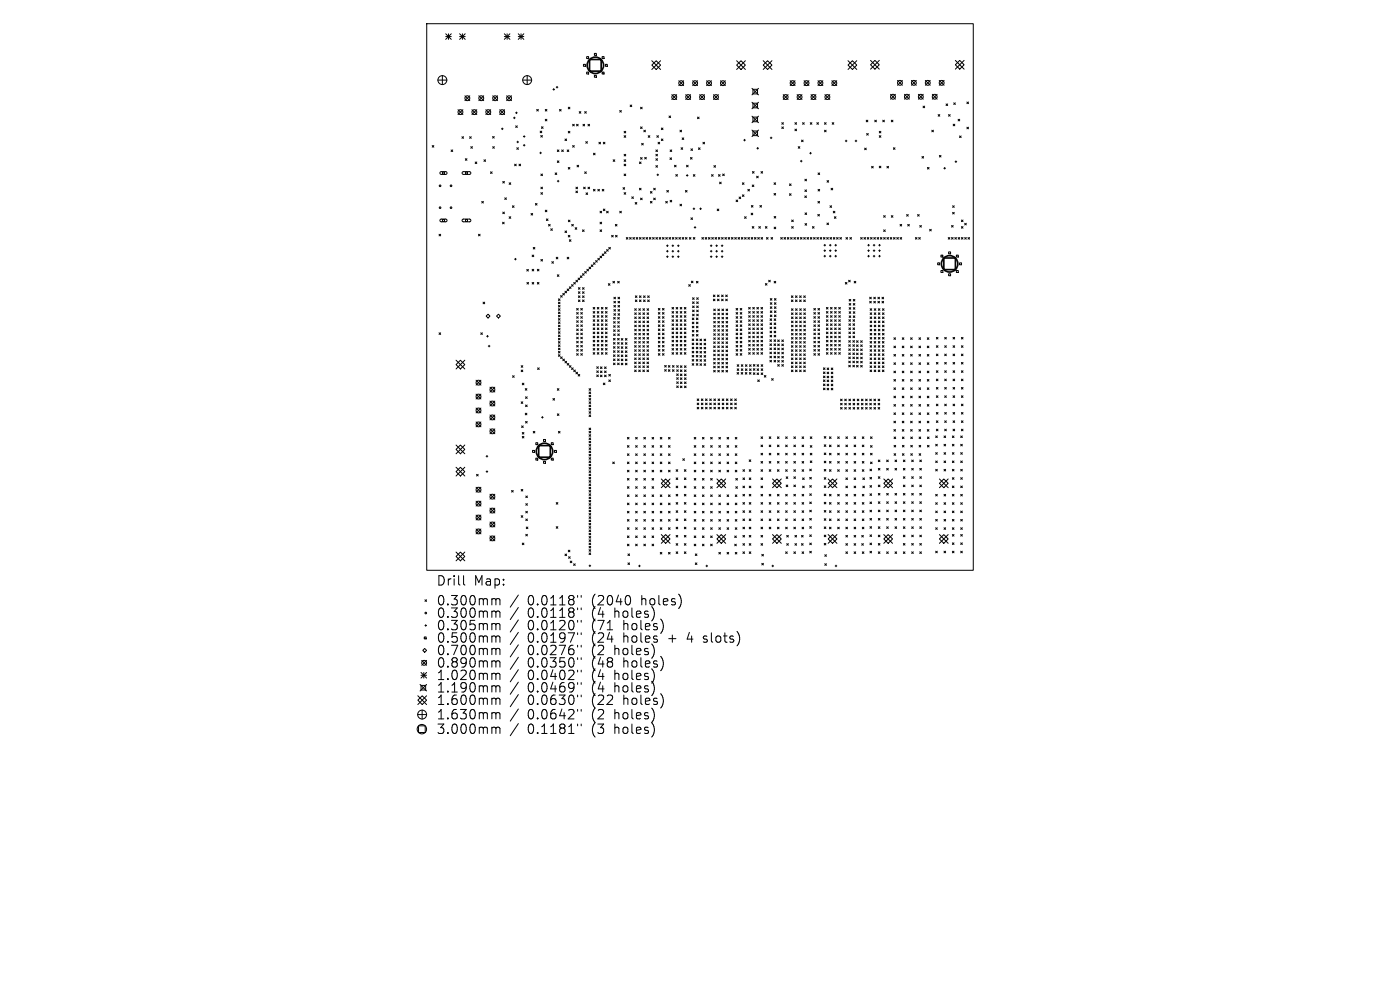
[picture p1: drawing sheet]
<svg xmlns="http://www.w3.org/2000/svg" width="297mm" height="210mm" viewBox="0 0 297 210" stroke-linecap="round" stroke-linejoin="round" font-family="sans-serif">
<defs><g id="words">
<g font-size="2.8">
<text x="92.5" y="124.5">Drill</text>
<text x="100.5" y="124.5">Map:</text>
<text x="92.5" y="128.7">0.300mm</text>
<text x="92.5" y="131.3">0.300mm</text>
<text x="111.9" y="128.7">0.0118&quot;</text>
<text x="111.9" y="131.3">0.0118&quot;</text>
<text x="125.7" y="128.7">(2040</text>
<text x="125.7" y="131.3">(4</text>
<text x="130.6" y="131.3">holes)</text>
<text x="136.3" y="128.7">holes)</text>
<text x="92.5" y="134">0.305mm</text>
<text x="92.5" y="136.6">0.500mm</text>
<text x="111.9" y="134">0.0120&quot;</text>
<text x="111.9" y="136.6">0.0197&quot;</text>
<text x="125.7" y="134">(71</text>
<text x="125.7" y="136.6">(24</text>
<text x="132.5" y="134">holes)</text>
<text x="132.5" y="136.6">holes</text>
<text x="142.3" y="136.6">+</text>
<text x="146.5" y="136.6">4</text>
<text x="150.1" y="136.6">slots)</text>
<text x="92.5" y="139.3">0.700mm</text>
<text x="92.5" y="141.9">0.890mm</text>
<text x="111.9" y="139.3">0.0276&quot;</text>
<text x="111.9" y="141.9">0.0350&quot;</text>
<text x="125.7" y="139.3">(2</text>
<text x="125.7" y="141.9">(48</text>
<text x="130.6" y="139.3">holes)</text>
<text x="132.5" y="141.9">holes)</text>
<text x="92.5" y="144.5">1.020mm</text>
<text x="92.5" y="147.2">1.190mm</text>
<text x="92.5" y="149.8">1.600mm</text>
<text x="111.9" y="144.5">0.0402&quot;</text>
<text x="111.9" y="147.2">0.0469&quot;</text>
<text x="111.9" y="149.8">0.0630&quot;</text>
<text x="125.7" y="144.5">(4</text>
<text x="125.7" y="147.2">(4</text>
<text x="125.7" y="149.8">(22</text>
<text x="130.6" y="144.5">holes)</text>
<text x="130.6" y="147.2">holes)</text>
<text x="132.5" y="149.8">holes)</text>
<text x="92.5" y="152.9">1.630mm</text>
<text x="92.5" y="156">3.000mm</text>
<text x="111.9" y="152.9">0.0642&quot;</text>
<text x="111.9" y="156">0.1181&quot;</text>
<text x="125.7" y="152.9">(2</text>
<text x="125.7" y="156">(3</text>
<text x="130.6" y="152.9">holes)</text>
<text x="130.6" y="156">holes)</text>
</g>
</g></defs>
<g fill="none" stroke="#000" stroke-width=".21">
<path d="M90.5 5h116v116h-116zM92.9 17h1.9M93.8 16v1.9M94.6 7.2l1.1 1.2M94.6 7.8h1.1M95.1 7.2v1.2M95.7 7.2l-1.1 1.2M97.5 7.2l1.2 1.2M97.5 7.8h1.2M98.1 7.2v1.2M98.7 7.2l-1.2 1.2M107 7.8h1.2"/>
<path d="M107 7.2l1.2 1.2M107.6 7.2v1.2M108.2 7.2l-1.2 1.2M109.9 7.8h1.2M109.9 7.2l1.2 1.2M110.5 7.2v1.2M110.9 17h1.9M111.1 7.2l-1.2 1.2M111.8 16v1.9M117.3 19h.4M117.5 18.8v.3M118 18.5h.3"/>
<path d="M118.2 18.3v.4M123.8 13.7h.4v.4h-.4zM124.5 12h.4v.4h-.4zM124.5 15.3h.4v.4h-.4zM126.1 11.3h.4v.4h-.4zM126.1 16h.4v.4h-.4zM127.7 12h.4v.4h-.4zM127.7 15.3h.4v.4h-.4zM128.4 13.7h.4v.4h-.4zM138.3 12.9l1.8 1.8M139.2 12.9l.9 .9-.9 .9-.9-.9zM140.1 12.9l-1.8 1.8"/>
<path d="M144 17.1l1 1.1M145 17.1l-1 1.1M146.9 17.1l1.1 1.1M148 17.1l-1.1 1.1M149.9 17.1l1 1.1M150.9 17.1l-1 1.1M152.8 17.1l1.1 1.1M153.9 17.1l-1.1 1.1M156.3 12.9l1.8 1.8M157.2 12.9l.9 .9-.9 .9-.9-.9zM158.1 12.9l-1.8 1.8M159.5 18.7l1.4 1.4"/>
<path d="M159.7 18.9h1v1h-1zM160.9 18.7l-1.4 1.4M161.9 13.8l.9-.9 1 .9-1 .9zM161.9 12.9l1.9 1.8M163.8 12.9l-1.9 1.8M167.6 17.1l1.1 1.1M168.7 17.1l-1.1 1.1M170.6 17.1l1 1.1M171.6 17.1l-1 1.1M173.5 17.1l1.1 1.1M174.6 17.1l-1.1 1.1M176.5 17.1l1 1.1"/>
<path d="M177.5 17.1l-1 1.1M179.9 12.9l1.9 1.8M180.8 12.9l1 .9-1 .9-.9-.9zM181.8 12.9l-1.9 1.8M184.7 12.8l1.8 1.9M185.6 12.8l.9 .9-.9 1-.9-1zM186.5 12.8l-1.8 1.9M190.4 17.1l1 1M191.4 17.1l-1 1M193.4 17.1l1 1M194.4 17.1l-1 1M196.3 17.1l1 1"/>
<path d="M197.3 17.1l-1 1M199.3 17.1l1 1M200.3 17.1l-1 1M202.7 13.7l.9-.9 .9 .9-.9 1zM202.7 12.8l1.8 1.9M204.5 12.8l-1.8 1.9M91.7 30.9l.3 .3M92 30.9l-.3 .3M93.4 36.5l1.2-.1 .2 .4-.2 .2h-1l-.3-.2zM93.9 36.5h.4v.4h-.4zM95.7 31.8l.3 .4M96 31.8l-.3 .4"/>
<path d="M97.2 23.3l1 1M98 29l.3 .3M98.1 36.5l1.5-.1 .3 .4-.3 .2h-1.3l-.3-.2zM98.2 23.3l-1 1M98.3 29l-.3 .3M98.6 20.3l1.1 1.1M98.7 33.7l.4 .3M98.8 36.5h.4v.4h-.4zM99.1 33.7l-.4 .3M99.6 29l.4 .3M99.7 20.3l-1.1 1.1M99.9 31.1l.3 .4"/>
<path d="M100 29l-.4 .3M100.1 23.3l1.1 1M100.2 31.1l-.3 .4M100.8 34.4l.4 .3M101.2 23.3l-1.1 1M101.2 34.4l-.4 .3M101.6 20.3l1 1.1M102.6 20.3l-1 1.1M102.7 33.9l.3 .3M103 33.9l-.3 .3M103.1 23.3l1 1M104.1 36.4l.3 .4"/>
<path d="M104.1 23.3l-1 1M104.4 36.4l-.3 .4M104.5 29l.3 .3M104.5 31.1l.4 .4M104.5 20.3l1.1 1.1M104.8 29l-.3 .3M104.9 31.1l-.4 .4M105.6 20.3l-1.1 1.1M106 23.3l1.1 1M106.4 27.3h.3M106.6 27.2v.3M106.7 38.5l.3 .3"/>
<path d="M107 38.5l-.3 .3M107.1 23.3l-1.1 1M107.5 20.3l1 1.1M108 38.8l.4 .3M108.4 38.8l-.4 .3M108.5 20.3l-1 1.1M108.9 25h.4M109.1 24.8v.4M109.2 34.8l.3 .4M109.4 23.9h.3M109.4 26.7l.4 .3M109.5 34.8l-.3 .4"/>
<path d="M109.6 23.8v.3M109.6 31.3l.4 .4M109.7 30.1h.3M109.8 26.7l-.4 .3M109.8 29.9v.4M110 31.3l-.4 .4M110.1 34.8l.3 .4M110.4 34.8l-.3 .4M111 29h.4M111 30.8h.4M111.2 28.8v.3M111.2 30.6v.4"/>
<path d="M113.9 23.2l.3 .4M114.2 23.2l-.3 .4M114.5 32.4h.4M114.6 27.8l.3 .4M114.7 32.3v.3M114.7 28.7l.4 .4M114.7 36.9l.4 .4M114.7 39.7l.4 .3M114.9 26.9l.3 .3M114.9 27.8l-.3 .4M115.1 28.7l-.4 .4M115.1 36.9l-.4 .4"/>
<path d="M115.1 39.7l-.4 .3M115.2 26.9l-.3 .3M115.7 23.2l.3 .4M115.7 25.3l.3 .3M116 25.3l-.3 .3M116 23.2l-.3 .4M117.8 36.7l.3 .3M118.1 36.7l-.3 .3M118.2 38.4h.4M118.2 31.8l.4 .4M118.2 34.1l.4 .4M118.4 38.2v.4"/>
<path d="M118.6 34.1l-.4 .4M118.6 31.8l-.4 .4M118.7 23.2l.3 .4M119 23.2l-.3 .4M119.2 31.8l.3 .4M119.5 31.8l-.3 .4M119.9 29.5l.3 .3M120.2 29.5l-.3 .3M120.3 31.8l.4 .4M120.6 22.7l.3 .4M120.6 27.9l.3 .3M120.6 35.5l.3 .4"/>
<path d="M120.7 31.8l-.4 .4M120.9 22.7l-.3 .4M120.9 27.9l-.3 .3M120.9 35.5l-.3 .4M121.5 26.4l.3 .3M121.5 30.9l.3 .3M121.8 30.9l-.3 .3M121.8 26.4l-.3 .3M122.2 39.7l.3 .3M122.3 26.4l.4 .3M122.4 35.1l.4 .3M122.5 39.7l-.3 .3"/>
<path d="M122.7 26.4l-.4 .3M122.8 35.1l-.4 .3M122.9 23.7l.3 .3M123.2 23.7l-.3 .3M123.7 26.4l.3 .3M123.8 39.7l.4 .3M124 26.4l-.3 .3M124 23.7l.4 .3M124 36.4l.4 .4M124.2 39.7l-.4 .3M124.3 30l.3 .4M124.4 23.7l-.4 .3"/>
<path d="M124.4 36.4l-.4 .4M124.6 30l-.3 .4M124.7 39.7l.4 .3M124.7 26.4l.4 .3M125.1 26.4l-.4 .3M125.1 39.7l-.4 .3M125.9 32.5l.3 .3M126.2 32.5l-.3 .3M127.1 30.2l.3 .3M127.4 30.2l-.3 .3M128 30.2l.3 .3M128.3 30.2l-.3 .3"/>
<path d="M130.1 33.9l.3 .3M130.4 33.9l-.3 .3M131.5 23.4l.3 .4M131.8 23.4l-.3 .4M132.2 39.8l.3 .3M132.4 36.9l.3 .4M132.4 27.9l.3 .3M132.4 28.8l.3 .3M132.4 32.7l.3 .4M132.4 33.9l.3 .3M132.4 34.8l.3 .4M132.5 39.8l-.3 .3"/>
<path d="M132.7 27.9l-.3 .3M132.7 28.8l-.3 .3M132.7 32.7l-.3 .4M132.7 33.9l-.3 .3M132.7 34.8l-.3 .4M132.7 36.9l-.3 .4M133.7 22.3l.3 .3M134 22.3l-.3 .3M135.7 34.4l.3 .3M135.7 39.9l.3 .4M135.9 22.7l.3 .4M135.9 26.9l.3 .4"/>
<path d="M135.9 33.4l.3 .4M136 34.4l-.3 .3M136 39.9l-.3 .4M136.1 30.4l.4 .4M136.2 33.4l-.3 .4M136.2 22.7l-.3 .4M136.2 26.9l-.3 .4M136.5 30.4l-.4 .4M136.6 27.6l.3 .4M136.8 33.4l.3 .3M136.9 27.6l-.3 .4M137.1 33.4l-.3 .3"/>
<path d="M137.5 28.8l.4 .3M137.9 28.8l-.4 .3M138.7 39.9l.3 .4M139 39.9l-.3 .4M139.1 31.8l.4 .4M139.1 32.7l.4 .4M139.1 33.7l.4 .3M139.1 35.1l.4 .4M139.3 28.8l.4 .3M139.4 37.1h.3M139.5 33.7l-.4 .3M139.5 31.8l-.4 .4"/>
<path d="M139.5 32.7l-.4 .4M139.5 35.1l-.4 .4M139.5 36.9v.4M139.6 30.2l.4 .3M139.7 28.8l-.4 .3M140 30.2l-.4 .3M140.3 27.2l.3 .3M140.3 29.5l.3 .3M140.6 29.5l-.3 .3M140.6 27.2l-.3 .3M141.9 24.6l.4 .3M142.1 33.5l.4 .3"/>
<path d="M142.2 31.8l.3 .4M142.3 24.6l-.4 .3M142.5 33.5l-.4 .3M142.5 31.8l-.3 .4M142.5 20.1l1.1 1M143.1 35.1l.3 .3M143.4 37l.3 .4M143.4 35.1l-.3 .3M143.6 20.1l-1.1 1M143.7 37l-.3 .4M144.2 27.6l.4 .4M144.5 31.3l.3 .4"/>
<path d="M144.6 27.6l-.4 .4M144.7 29.2l.4 .4M144.8 31.3l-.3 .4M145.1 29.2l-.4 .4M145.5 20.1l1 1M145.6 37.2h.4M145.6 35.1l.4 .3M145.8 37v.4M146 35.1l-.4 .3M146.5 33.4l.3 .4M146.5 20.1l-1 1M146.6 31.6l.3 .3"/>
<path d="M146.8 33.4l-.3 .4M146.9 31.6l-.3 .3M147.1 37l.3 .4M147.4 37l-.3 .4M148 24.8l.3 .4M148.2 31.4l.3 .3M148.3 24.8l-.3 .4M148.4 20.1l1.1 1M148.5 31.4l-.3 .3M149.1 30.2l.4 .3M149.5 20.1l-1.1 1M149.5 30.2l-.4 .3"/>
<path d="M151 37l.3 .4M151.3 37l-.3 .4M151.4 20.1l1 1M151.5 35.1l.3 .4M151.8 35.1l-.3 .4M152.4 20.1l-1 1M152.4 37l.4 .4M152.7 38.6l.3 .4M152.8 37l-.4 .4M153 38.6l-.3 .4M153.3 36.9l.4 .4M153.7 36.9l-.4 .4"/>
<path d="M157.5 38.8l.3 .3M157.8 29.7h.3M157.8 38.8l-.3 .3M158 29.6v.3M159.5 24.6l1.4 1.4M159.5 21.7l1.4 1.4M159.5 27.6l1.4 1.4M159.6 39.2l.3 .4M159.6 36.4l.4 .3M159.7 21.9h1v1h-1zM159.7 24.8h1v1h-1zM159.7 27.8h1v1h-1z"/>
<path d="M159.9 39.2l-.3 .4M160 36.4l-.4 .3M160.5 37.4l.4 .3M160.6 31.5h.3M160.7 31.3v.3M160.9 37.4l-.4 .3M160.9 27.6l-1.4 1.4M160.9 21.7l-1.4 1.4M160.9 24.6l-1.4 1.4M161.4 36.4l.4 .3M161.8 36.4l-.4 .3M163.4 29.2h.4"/>
<path d="M163.6 29.1v.3M164.2 38.8l.4 .3M164.6 38.8l-.4 .3M165.9 26l.3 .4M165.9 26.9l.3 .4M166.2 20.1l1 1M166.2 26.9l-.3 .4M166.2 26l-.3 .4M167.2 20.1l-1 1M167.5 39l.3 .4M167.8 39l-.3 .4M168.6 26l.4 .4"/>
<path d="M168.6 27.4l.4 .3M169 26l-.4 .4M169 27.4l-.4 .3M169.1 20.1l1 1M169.3 31.1l.4 .4M169.7 31.1l-.4 .4M169.8 34.2h.4M170 34v.4M170 29.7l.4 .4M170.1 20.1l-1 1M170.3 26l.3 .4M170.4 29.7l-.4 .4"/>
<path d="M170.6 26l-.3 .4M170.8 38l.3 .4M171.1 38l-.3 .4M171.8 32.5h.3M171.9 26l.3 .4M172 32.3v.4M172.1 20.1l1 1M172.2 26l-.3 .4M173.1 20.1l-1 1M173.3 26l.3 .4M173.5 36.7l.4 .3M173.6 26l-.3 .4"/>
<path d="M173.9 36.7l-.4 .3M174.9 27.6l.4 .4M174.9 26l.4 .4M175 20.1l1 1M175.3 27.6l-.4 .4M175.3 26l-.4 .4M175.4 38.3l.4 .4M175.8 38.3l-.4 .4M176 20.1l-1 1M176.3 39.9l.4 .4M176.5 26l.4 .4M176.7 39.9l-.4 .4"/>
<path d="M176.9 26l-.4 .4M179.3 29.9h.4M179.5 29.7v.4M181.4 29.9h.4M181.6 29.7v.4M183.4 31.4l.4 .4M183.8 25.5l.3 .3M183.8 31.4l-.4 .4M183.9 28.3l.3 .4M184.1 25.5l-.3 .3M184.2 28.3l-.3 .4M184.9 35.3l.4 .3"/>
<path d="M185.3 35.3l-.4 .3M185.6 25.5l.3 .3M185.9 25.5l-.3 .3M186.5 27.9l.4 .3M186.5 28.8l.4 .3M186.5 35.3l.4 .3M186.9 27.9l-.4 .3M186.9 28.8l-.4 .3M186.9 35.3l-.4 .3M187.3 25.5l.3 .3M187.6 25.5l-.3 .3M188.2 35.3l.3 .3"/>
<path d="M188.5 35.3l-.3 .3M188.9 20l1.1 1M189.1 25.5l.3 .3M189.4 25.5l-.3 .3M189.5 31.3l.4 .4M189.9 31.3l-.4 .4M190 20l-1.1 1M191.9 20l1 1M192.9 20l-1 1M194.8 20l1.1 1M195.6 33.2l.3 .3M195.8 22.5l.4 .4"/>
<path d="M195.9 20l-1.1 1M195.9 33.2l-.3 .3M196.2 22.5l-.4 .4M196.7 35.5l.4 .4M197.1 35.5l-.4 .4M197.7 27.6l.3 .4M197.8 20l1 1M198 27.6l-.3 .4M198.8 20l-1 1M199 24.3l.4 .4M199.3 33l.3 .3M199.4 24.3l-.4 .4"/>
<path d="M199.6 33l-.3 .3M200.2 35.7h.4M200.4 35.5v.4M200.7 22l.3 .4M201 22l-.3 .4M201.2 24.3l.4 .4M201.6 24.3l-.4 .4M202.2 26.3l.4 .4M202.3 21.8l.4 .4M202.6 26.3l-.4 .4M202.6 34.3h.4M202.7 21.8l-.4 .4"/>
<path d="M202.8 34.1v.4M203.3 25.3l.3 .3M203.6 28.8l.3 .4M203.6 25.3l-.3 .3M203.9 28.8l-.3 .4M205.1 21.6l.4 .4M205.1 27l.4 .3M205.5 21.6l-.4 .4M205.5 27l-.4 .3M93.1 49.7l.4 .3M93.4 46.6l1.2-.1 .2 .3-.2 .2h-1l-.3-.1zM93.5 49.7l-.4 .3"/>
<path d="M93.9 46.6h.4v.4h-.4zM98.1 46.6l1.5-.1 .3 .3-.3 .2h-1.3l-.3-.1zM98.8 46.6h.4v.4h-.4zM101.5 49.7l.4 .3M101.9 49.7l-.4 .3M102.2 42.7l.3 .4M102.5 42.7l-.3 .4M106.6 47.1l.4 .4M106.7 45l.3 .3M107 47.1l-.4 .4M107 45l-.3 .3M107.1 42l.3 .3"/>
<path d="M107.4 42l-.3 .3M108 46l.4 .3M108.4 46l-.4 .3M108.7 43.6l.4 .4M109.1 43.6l-.4 .4M109.2 55h.3M109.3 54.8v.4M111.8 57.2l.3 .3M111.8 59.9l.3 .4M112.1 57.2l-.3 .3M112.1 59.9l-.3 .4M112.7 45.3l.3 .3"/>
<path d="M112.9 54.1l.3 .4M112.9 57.1l.3 .4M112.9 59.9l.3 .4M113 45.3l-.3 .3M113.1 52.5l.4 .3M113.2 54.1l-.3 .4M113.2 57.1l-.3 .4M113.2 59.9l-.3 .4M113.5 52.5l-.4 .3M113.6 43.2l.3 .3M113.9 43.2l-.3 .3M114 57.1l.3 .4"/>
<path d="M114 59.9l.3 .4M114.3 57.1l-.3 .4M114.3 59.9l-.3 .4M114.7 40.9l.4 .3M114.7 55l.4 .4M115.1 40.9l-.4 .3M115.1 55l-.4 .4M115.7 44.6l.3 .3M115.9 46.4l.4 .4M116 44.6l-.3 .3M116.3 46.4l-.4 .4M116.4 47.6l.3 .3"/>
<path d="M116.7 47.6l-.3 .3M116.8 48.5l.4 .4M117.1 55.5l.3 .3M117.2 48.5l-.4 .4M117.4 55.5l-.3 .3M118 54.6l.3 .3M118.2 58.3l.4 .3M118.3 54.6l-.3 .3M118.6 58.3l-.4 .3M119.9 49l.3 .3M120.2 49l-.3 .3M120.3 54.6l.4 .3"/>
<path d="M120.6 49.9l.3 .4M120.6 46.7l.3 .3M120.7 54.6l-.4 .3M120.8 50.9l.3 .3M120.9 49.9l-.3 .4M120.9 46.7l-.3 .3M121.1 50.9l-.3 .3M121.3 47.6l.3 .3M121.6 47.6l-.3 .3M121.7 59.9l.4 .4M122 48.3l.4 .3M122.1 59.9l-.4 .4"/>
<path d="M122.2 40.5l.3 .4M122.2 59.4l.3 .4M122.4 48.3l-.4 .3M122.5 40.5l-.3 .4M122.5 59.4l-.3 .4M122.6 59l.4 .3M123 59l-.4 .3M123.1 58.5l.4 .4M123.5 58.5l-.4 .4M123.6 48.8l.3 .3M123.6 58.1l.3 .3M123.9 58.1l-.3 .3"/>
<path d="M123.9 48.8l-.3 .3M124 57.6l.4 .3M124.3 40.9l.4 .4M124.4 57.6l-.4 .3M124.5 57.1l.4 .4M124.7 40.9l-.4 .4M124.9 57.1l-.4 .4M125 56.7l.3 .3M125.3 56.7l-.3 .3M125.4 56.2l.4 .3M125.8 56.2l-.4 .3M125.9 40.2l.3 .3"/>
<path d="M125.9 55.7l.3 .4M126.2 55.7l-.3 .4M126.2 40.2l-.3 .3M126.4 55.3l.3 .3M126.7 55.3l-.3 .3M126.8 40.2l.4 .3M126.8 54.8l.4 .3M127.2 40.2l-.4 .3M127.2 54.8l-.4 .3M127.3 44.8l.3 .4M127.3 47.1l.3 .4M127.3 48.8l.3 .3"/>
<path d="M127.3 54.3l.3 .4M127.6 54.3l-.3 .4M127.6 44.8l-.3 .4M127.6 47.1l-.3 .4M127.6 48.8l-.3 .3M127.8 53.9l.3 .3M127.8 40.2l.3 .3M128 44.3l.3 .4M128.1 53.9l-.3 .3M128.1 40.2l-.3 .3M128.2 53.4l.4 .4M128.3 44.3l-.3 .4"/>
<path d="M128.6 53.4l-.4 .4M128.7 44.8l.3 .4M128.7 52.9l.3 .4M129 52.9l-.3 .4M129 44.8l-.3 .4M129.1 52.5l.4 .3M129.5 52.5l-.4 .3M129.7 49.9l.4 .4M130 59.7l.4 .3M130.1 49.9l-.4 .4M130.4 59.7l-.4 .3M130.5 47.6l.4 .3"/>
<path d="M130.6 49.9l.3 .4M130.9 47.6l-.4 .3M130.9 49.9l-.3 .4M131 59.7l.4 .3M131.4 59.7l-.4 .3M131.5 44.8l.3 .4M131.8 44.8l-.3 .4M132.4 40.9l.3 .3M132.7 40.9l-.3 .3M132.9 50.4l.3 .3M133.2 50.4l-.3 .3M133.6 50.4l.3 .3"/>
<path d="M133.9 50.4l-.3 .3M134 41.8l.4 .3M134.3 50.4l.3 .3M134.4 41.8l-.4 .3M134.6 50.4l-.3 .3M134.7 43l.4 .3M135 50.4l.3 .3M135.1 43l-.4 .3M135.3 50.4l-.3 .3M135.7 50.4l.3 .3M135.9 42l.3 .4M136 50.4l-.3 .3"/>
<path d="M136.2 42l-.3 .4M136.4 50.4l.3 .3M136.7 50.4l-.3 .3M137 50.4l.4 .3M137.4 50.4l-.4 .3M137.7 50.4l.4 .3M138 40.6l.3 .4M138 42.7l.3 .4M138.1 50.4l-.4 .3M138.3 40.6l-.3 .4M138.3 42.7l-.3 .4M138.4 50.4l.4 .3"/>
<path d="M138.7 42l.3 .4M138.8 50.4l-.4 .3M139 42l-.3 .4M139.1 50.4l.4 .3M139.5 50.4l-.4 .3M139.8 50.4l.4 .3M140.2 50.4l-.4 .3M140.5 50.4l.4 .3M140.9 50.4l-.4 .3M141.2 42.7l.4 .4M141.2 50.4l.4 .3M141.4 52.1h.4"/>
<path d="M141.4 53.3h.4M141.4 54.5h.4M141.5 40.4l.3 .3M141.6 42.7l-.4 .4M141.6 50.4l-.4 .3M141.6 52v.3M141.6 53.1v.4M141.6 54.3v.3M141.8 40.4l-.3 .3M141.9 50.4l.4 .3M142.2 42.5l.3 .3M142.3 50.4l-.4 .3"/>
<path d="M142.5 42.5l-.3 .3M142.6 52.1h.3M142.6 53.3h.3M142.6 54.5h.3M142.6 50.4l.4 .3M142.7 52v.3M142.7 53.1v.4M142.7 54.3v.3M143 50.4l-.4 .3M143.3 50.4l.4 .3M143.7 50.4l-.4 .3M143.7 52.1h.4"/>
<path d="M143.7 53.3h.4M143.7 54.5h.4M143.9 52v.3M143.9 53.1v.4M143.9 54.3v.3M144 50.4l.4 .3M144.2 43.3l.4 .4M144.4 50.4l-.4 .3M144.6 43.3l-.4 .4M144.7 50.4l.4 .3M145.1 50.4l-.4 .3M145.4 40.4l.4 .3"/>
<path d="M145.4 50.4l.4 .3M145.8 50.4l-.4 .3M145.8 40.4l-.4 .3M146.2 50.4l.4 .3M146.6 46.2l.3 .4M146.6 50.4l-.4 .3M146.7 59.6l.3 .4M146.9 46.2l-.3 .4M147 59.6l-.3 .4M147 44.3h.4M147.1 50.4l.3 .3M147.2 44.1v.4"/>
<path d="M147.3 48.2h.3M147.4 50.4l-.3 .3M147.4 48.1v.3M147.7 59.7l.4 .3M148.1 59.7l-.4 .3M148.5 44.3h.3M148.6 44.1v.4M148.9 50.4l.3 .3M149.2 50.4l-.3 .3M149.6 50.4l.3 .3M149.9 50.4l-.3 .3M150.3 50.4l.3 .3"/>
<path d="M150.6 50.4l-.3 .3M150.7 52.1h.3M150.7 53.3h.3M150.7 54.5h.3M150.9 52v.3M150.9 53.1v.4M150.9 54.3v.3M151 50.4l.3 .3M151.3 50.4l-.3 .3M151.7 50.4l.3 .3M151.9 52.1h.3M151.9 53.3h.3"/>
<path d="M151.9 54.5h.3M152 50.4l-.3 .3M152 52v.3M152 53.1v.4M152 54.3v.3M152.1 44.3l.4 .4M152.4 50.4l.3 .3M152.5 44.3l-.4 .4M152.7 50.4l-.3 .3M153 52.1h.4M153 53.3h.4M153 54.5h.4"/>
<path d="M153.1 50.4l.3 .3M153.2 52v.3M153.2 53.1v.4M153.2 54.3v.3M153.4 50.4l-.3 .3M153.8 50.4l.3 .3M154.1 50.4l-.3 .3M154.5 50.4l.3 .3M154.8 50.4l-.3 .3M155.2 50.4l.3 .3M155.5 50.4l-.3 .3M155.9 50.4l.3 .3"/>
<path d="M156.2 42.4l.3 .4M156.2 50.4l-.3 .3M156.5 42.4l-.3 .4M156.6 50.4l.3 .3M156.8 41.8l.3 .3M156.9 50.4l-.3 .3M157.1 41.8l-.3 .3M157.3 50.4l.3 .3M157.5 41.3l.3 .4M157.6 50.4l-.3 .3M157.8 41.3l-.3 .4M158 46l.3 .3"/>
<path d="M158 50.4l.3 .3M158.3 46l-.3 .3M158.3 50.4l-.3 .3M158.7 40.2l.3 .3M158.7 50.4l.3 .3M159 40.2l-.3 .3M159 50.4l-.3 .3M159.3 45.2l.4 .4M159.3 50.4l.4 .3M159.4 43.6l.3 .3M159.6 48.1l.3 .3M159.7 45.2l-.4 .4"/>
<path d="M159.7 50.4l-.4 .3M159.7 43.6l-.3 .3M159.9 48.1l-.3 .3M160 50.4l.4 .3M160.4 50.4l-.4 .3M160.7 50.4l.4 .3M161 48.1l.3 .3M161.1 50.4l-.4 .3M161.2 43.6l.4 .3M161.3 48.1l-.3 .3M161.4 50.4l.4 .3M161.6 43.6l-.4 .3"/>
<path d="M161.8 50.4l-.4 .3M162.4 48.1l.3 .3M162.6 50.4l.3 .3M162.7 48.1l-.3 .3M162.9 50.4l-.3 .3M163.1 59.4l.3 .4M163.4 59.4l-.3 .4M163.6 50.4l.3 .3M163.9 50.4l-.3 .3M164.2 41l.4 .4M164.2 45.9l.4 .4M164.2 48.2l.4 .3"/>
<path d="M164.2 59.7l.4 .3M164.6 41l-.4 .4M164.6 45.9l-.4 .4M164.6 59.7l-.4 .3M164.6 48.2l-.4 .3M165.6 50.4l.4 .3M166 50.4l-.4 .3M166.3 50.4l.4 .3M166.7 50.4l-.4 .3M167 50.4l.4 .3M167.4 50.4l-.4 .3M167.5 41.1l.3 .3"/>
<path d="M167.7 50.4l.4 .3M167.8 41.1l-.3 .3M167.9 46.7l.4 .3M167.9 48.1l.4 .3M168.1 50.4l-.4 .3M168.3 48.1l-.4 .3M168.3 46.7l-.4 .3M168.4 50.4l.4 .3M168.8 50.4l-.4 .3M169.1 50.4l.4 .3M169.5 50.4l-.4 .3M169.8 50.4l.4 .3"/>
<path d="M170.2 50.4l-.4 .3M170.5 50.4l.3 .3M170.7 41.6l.4 .3M170.8 40.3l.3 .3M170.8 45.2l.3 .3M170.8 47.4l.3 .4M170.8 50.4l-.3 .3M171.1 41.6l-.4 .3M171.1 40.3l-.3 .3M171.1 47.4l-.3 .4M171.1 45.2l-.3 .3M171.2 50.4l.3 .3"/>
<path d="M171.5 50.4l-.3 .3M171.9 50.4l.3 .3M172.2 50.4l-.3 .3M172.4 48.1l.3 .3M172.6 50.4l.3 .3M172.7 48.1l-.3 .3M172.9 50.4l-.3 .3M173.3 50.4l.3 .3M173.5 45.5l.3 .3M173.5 42.7l.4 .4M173.5 40.2l.4 .3M173.6 50.4l-.3 .3"/>
<path d="M173.8 45.5l-.3 .3M173.9 42.7l-.4 .4M173.9 40.2l-.4 .3M174 50.4l.3 .3M174.3 50.4l-.3 .3M174.7 50.4l.3 .3M174.8 52h.3M174.8 53.2h.3M174.8 54.3h.3M175 51.8v.4M175 53v.4M175 54.2v.3"/>
<path d="M175 50.4l-.3 .3M175.4 50.4l.3 .3M175.4 47.3l.4 .4M175.7 50.4l-.3 .3M175.8 47.3l-.4 .4M176 52h.3M176 53.2h.3M176 54.3h.3M176.1 43.6l.3 .4M176.1 50.4l.3 .3M176.1 51.8v.4M176.1 53v.4"/>
<path d="M176.1 54.2v.3M176.4 43.6l-.3 .4M176.4 50.4l-.3 .3M176.8 50.4l.3 .3M176.8 44.8l.3 .4M177 46l.4 .3M177.1 52h.4M177.1 53.2h.4M177.1 54.3h.4M177.1 44.8l-.3 .4M177.1 50.4l-.3 .3M177.3 51.8v.4"/>
<path d="M177.3 53v.4M177.3 54.2v.3M177.4 46l-.4 .3M177.5 50.4l.3 .3M177.8 50.4l-.3 .3M178.2 50.4l.3 .3M178.5 50.4l-.3 .3M179.3 59.9l.4 .4M179.5 50.4l.3 .3M179.7 59.9l-.4 .4M179.8 50.4l-.3 .3M180 59.4l.4 .4"/>
<path d="M180.3 50.4l.3 .3M180.4 59.4l-.4 .4M180.6 50.4l-.3 .3M181.2 59.7l.4 .3M181.6 59.7l-.4 .3M182.6 50.4l.3 .3M182.9 50.4l-.3 .3M183.3 50.4l.3 .3M183.6 50.4l-.3 .3M184 50.4l.3 .3M184.1 52h.3M184.1 53.2h.3"/>
<path d="M184.1 54.3h.3M184.3 51.8v.4M184.3 53v.4M184.3 54.2v.3M184.3 50.4l-.3 .3M184.7 50.4l.3 .3M185 50.4l-.3 .3M185.2 52h.4M185.2 53.2h.4M185.2 54.3h.4M185.4 50.4l.3 .3M185.4 51.8v.4"/>
<path d="M185.4 53v.4M185.4 54.2v.3M185.7 50.4l-.3 .3M186.1 50.4l.3 .3M186.4 52h.4M186.4 53.2h.4M186.4 54.3h.4M186.4 50.4l-.3 .3M186.6 51.8v.4M186.6 53v.4M186.6 54.2v.3M186.8 50.4l.3 .3"/>
<path d="M187.1 50.4l-.3 .3M187.5 45.7l.3 .4M187.5 48.8l.3 .3M187.5 50.4l.3 .3M187.8 45.7l-.3 .4M187.8 50.4l-.3 .3M187.8 48.8l-.3 .3M188.2 50.4l.3 .3M188.5 50.4l-.3 .3M188.9 50.4l.3 .3M189.1 45.7l.3 .4M189.2 50.4l-.3 .3"/>
<path d="M189.4 45.7l-.3 .4M189.5 50.4l.4 .3M189.9 50.4l-.4 .3M190.2 50.4l.4 .3M190.6 50.4l-.4 .3M190.9 47.6l.4 .3M190.9 50.4l.4 .3M191.3 50.4l-.4 .3M191.3 47.6l-.4 .3M192.3 45.5l.4 .4M192.6 47.6l.3 .3M192.7 45.5l-.4 .4"/>
<path d="M192.9 47.6l-.3 .3M194.2 50.4l.3 .3M194.5 50.4l-.3 .3M194.7 45.5l.3 .4M194.9 50.4l.3 .3M195 45.5l-.3 .4M195.1 47.8l.4 .4M195.2 50.4l-.3 .3M195.5 47.8l-.4 .4M197.2 48.6l.4 .4M197.6 48.6l-.4 .4M198.9 55.8h.4v.4h-.4z"/>
<path d="M199.6 54.1h.4v.4h-.4zM199.6 57.4h.4v.4h-.4zM201.2 50.4l.3 .3M201.2 53.4h.5v.4h-.5zM201.2 58.1h.5v.4h-.5zM201.5 50.4l-.3 .3M201.9 47.8l.3 .4M201.9 50.4l.3 .3M202.1 43.6l.3 .4M202.1 45l.3 .4M202.2 50.4l-.3 .3M202.2 47.8l-.3 .4"/>
<path d="M202.4 43.6l-.3 .4M202.4 45l-.3 .4M202.6 50.4l.3 .3M202.9 54.1h.4v.4h-.4zM202.9 57.4h.4v.4h-.4zM202.9 50.4l-.3 .3M203.3 50.4l.3 .3M203.6 55.8h.4v.4h-.4zM203.6 50.4l-.3 .3M204 46.7l.3 .3M204 48.1l.3 .3M204 50.4l.3 .3"/>
<path d="M204.3 48.1l-.3 .3M204.3 46.7l-.3 .3M204.3 50.4l-.3 .3M204.6 47.4l.4 .3M204.6 50.4l.4 .3M205 47.4l-.4 .3M205 50.4l-.4 .3M205.3 50.4l.4 .3M205.7 50.4l-.4 .3M93.1 70.6l.4 .3M93.5 70.6l-.4 .3M96.7 77.3l1-.9 .9 .9-.9 1z"/>
<path d="M96.7 76.4l1.9 1.9M98.6 76.4l-1.9 1.9M102 70.6l.3 .3M102.3 70.6l-.3 .3M102.5 64.1l.3 .3M102.8 64.1l-.3 .3M103.2 71.3h.4M103.4 71.2v.3M103.5 66.6l.4 .5-.4 .4-.4-.4zM103.6 73.4h.3M103.8 73.2v.4M105.3 67.1l.4-.5 .5 .5-.5 .4z"/>
<path d="M108.7 79.7l.4 .4M109.1 79.7l-.4 .4M110.6 77.6l.3 .3M110.6 78.5l.3 .3M110.9 77.6l-.3 .3M110.9 78.5l-.3 .3M114 78l.4 .4M114.4 78l-.4 .4M118.5 65.5l.3 .3M118.5 63.4l.3 .3M118.5 64.1l.3 .3M118.5 64.8l.3 .3"/>
<path d="M118.5 66.2l.3 .3M118.5 66.9l.3 .3M118.5 67.6l.3 .3M118.5 68.3l.3 .3M118.5 69l.3 .3M118.5 69.7l.3 .3M118.5 70.4l.3 .3M118.5 71.1l.3 .3M118.5 71.8l.3 .3M118.5 72.5l.3 .3M118.5 73.2l.3 .3M118.5 73.8l.3 .4"/>
<path d="M118.5 74.5l.3 .4M118.5 75.2l.3 .4M118.8 69.7l-.3 .3M118.8 63.4l-.3 .3M118.8 64.1l-.3 .3M118.8 64.8l-.3 .3M118.8 65.5l-.3 .3M118.8 66.2l-.3 .3M118.8 66.9l-.3 .3M118.8 67.6l-.3 .3M118.8 68.3l-.3 .3M118.8 69l-.3 .3"/>
<path d="M118.8 70.4l-.3 .3M118.8 71.1l-.3 .3M118.8 71.8l-.3 .3M118.8 72.5l-.3 .3M118.8 73.2l-.3 .3M118.8 73.8l-.3 .4M118.8 74.5l-.3 .4M118.8 75.2l-.3 .4M118.9 75.7l.4 .4M118.9 62.7l.4 .3M119.3 62.7l-.4 .3M119.3 75.7l-.4 .4"/>
<path d="M119.4 76.2l.3 .3M119.4 62.2l.3 .4M119.7 62.2l-.3 .4M119.7 76.2l-.3 .3M119.9 76.6l.3 .4M119.9 61.8l.3 .3M120.2 61.8l-.3 .3M120.2 76.6l-.3 .4M120.3 77.1l.4 .4M120.3 61.3l.4 .4M120.7 77.1l-.4 .4M120.7 61.3l-.4 .4"/>
<path d="M120.8 60.8l.3 .4M120.8 77.6l.3 .3M121.1 60.8l-.3 .4M121.1 77.6l-.3 .3M121.3 78l.3 .4M121.3 60.4l.3 .3M121.6 60.4l-.3 .3M121.6 78l-.3 .4M121.7 78.5l.4 .3M122.1 78.5l-.4 .3M122.2 79l.3 .3M122.3 65.4l.4 .4"/>
<path d="M122.3 66.3l.4 .3M122.3 67.2l.4 .3M122.3 68l.4 .4M122.3 68.9l.4 .4M122.3 69.8l.4 .3M122.3 70.7l.4 .3M122.3 71.5l.4 .4M122.3 72.4l.4 .3M122.3 73.3l.4 .3M122.3 74.1l.4 .4M122.3 75l.4 .4M122.5 79l-.3 .3"/>
<path d="M122.6 79.4l.4 .4M122.7 69.8l-.4 .3M122.7 71.5l-.4 .4M122.7 73.3l-.4 .3M122.7 70.7l-.4 .3M122.7 65.4l-.4 .4M122.7 66.3l-.4 .3M122.7 67.2l-.4 .3M122.7 68l-.4 .4M122.7 68.9l-.4 .4M122.7 72.4l-.4 .3M122.7 74.1l-.4 .4"/>
<path d="M122.7 75l-.4 .4M122.7 61l.4 .4M122.7 62.8l.4 .3M122.7 61.9l.4 .3M122.7 63.6l.4 .4M123 79.4l-.4 .4M123.1 61l-.4 .4M123.1 61.9l-.4 .3M123.1 62.8l-.4 .3M123.1 63.6l-.4 .4M123.2 66.3l.4 .3M123.2 68l.4 .4"/>
<path d="M123.2 68.9l.4 .4M123.2 69.8l.4 .3M123.2 70.7l.4 .3M123.2 71.5l.4 .4M123.2 72.4l.4 .3M123.2 73.3l.4 .3M123.2 74.1l.4 .4M123.2 75l.4 .4M123.2 65.4l.4 .4M123.2 67.2l.4 .3M123.6 68.9l-.4 .4M123.6 70.7l-.4 .3"/>
<path d="M123.6 72.4l-.4 .3M123.6 69.8l-.4 .3M123.6 65.4l-.4 .4M123.6 66.3l-.4 .3M123.6 67.2l-.4 .3M123.6 68l-.4 .4M123.6 71.5l-.4 .4M123.6 73.3l-.4 .3M123.6 74.1l-.4 .4M123.6 75l-.4 .4M123.6 61.9l.3 .3M123.6 63.6l.3 .4"/>
<path d="M123.6 62.8l.3 .3M123.6 61l.3 .4M123.9 61l-.3 .4M123.9 61.9l-.3 .3M123.9 62.8l-.3 .3M123.9 63.6l-.3 .4M125.8 73.9l.4 .4M125.8 67l.4 .3M125.8 65.2l.4 .4M125.8 66.1l.4 .3M125.8 72.2l.4 .3M125.8 69.6l.4 .3"/>
<path d="M125.8 67.8l.4 .4M125.8 68.7l.4 .3M125.8 70.4l.4 .4M125.8 71.3l.4 .4M125.8 73.1l.4 .3M125.8 74.8l.4 .3M126.2 74.8l-.4 .3M126.2 67.8l-.4 .4M126.2 65.2l-.4 .4M126.2 66.1l-.4 .3M126.2 67l-.4 .3M126.2 68.7l-.4 .3"/>
<path d="M126.2 69.6l-.4 .3M126.2 70.4l-.4 .4M126.2 71.3l-.4 .4M126.2 72.2l-.4 .3M126.2 73.1l-.4 .3M126.2 73.9l-.4 .4M126.6 77.8l.3 .3M126.6 78.7l.3 .3M126.6 79.5l.3 .4M126.7 74.8l.4 .3M126.7 67.8l.4 .4M126.7 66.1l.4 .3"/>
<path d="M126.7 67l.4 .3M126.7 73.1l.4 .3M126.7 70.4l.4 .4M126.7 68.7l.4 .3M126.7 69.6l.4 .3M126.7 71.3l.4 .4M126.7 72.2l.4 .3M126.7 73.9l.4 .4M126.7 65.2l.4 .4M126.9 77.8l-.3 .3M126.9 78.7l-.3 .3M126.9 79.5l-.3 .4"/>
<path d="M127.1 73.9l-.4 .4M127.1 67l-.4 .3M127.1 65.2l-.4 .4M127.1 66.1l-.4 .3M127.1 67.8l-.4 .4M127.1 68.7l-.4 .3M127.1 69.6l-.4 .3M127.1 70.4l-.4 .4M127.1 71.3l-.4 .4M127.1 72.2l-.4 .3M127.1 73.1l-.4 .3M127.1 74.8l-.4 .3"/>
<path d="M127.4 77.8l.3 .4M127.4 78.7l.3 .3M127.4 79.6l.3 .3M127.6 68.7l.3 .3M127.6 67l.3 .3M127.6 67.8l.3 .4M127.6 73.9l.3 .4M127.6 71.3l.3 .4M127.6 69.6l.3 .3M127.6 70.4l.3 .4M127.6 72.2l.3 .3M127.6 73.1l.3 .3"/>
<path d="M127.6 74.8l.3 .3M127.6 66.1l.3 .3M127.6 65.2l.3 .4M127.7 77.8l-.3 .4M127.7 78.7l-.3 .3M127.7 79.6l-.3 .3M127.9 73.1l-.3 .3M127.9 66.1l-.3 .3M127.9 65.2l-.3 .4M127.9 67l-.3 .3M127.9 67.8l-.3 .4M127.9 68.7l-.3 .3"/>
<path d="M127.9 69.6l-.3 .3M127.9 70.4l-.3 .4M127.9 71.3l-.3 .4M127.9 72.2l-.3 .3M127.9 73.9l-.3 .4M127.9 74.8l-.3 .3M128.2 78.7l.4 .3M128.2 79.6l.4 .3M128.2 77.8l.4 .4M128.4 69.6l.4 .3M128.4 67.8l.4 .4M128.4 68.7l.4 .3"/>
<path d="M128.4 72.2l.4 .3M128.4 70.4l.4 .4M128.4 71.3l.4 .4M128.4 73.1l.4 .3M128.4 73.9l.4 .4M128.4 67l.4 .3M128.4 66.1l.4 .3M128.4 65.2l.4 .4M128.4 74.8l.4 .3M128.6 77.8l-.4 .4M128.6 78.7l-.4 .3M128.6 79.6l-.4 .3"/>
<path d="M128.8 72.2l-.4 .3M128.8 65.2l-.4 .4M128.8 66.1l-.4 .3M128.8 67l-.4 .3M128.8 67.8l-.4 .4M128.8 68.7l-.4 .3M128.8 69.6l-.4 .3M128.8 70.4l-.4 .4M128.8 71.3l-.4 .4M128.8 73.1l-.4 .3M128.8 73.9l-.4 .4M128.8 74.8l-.4 .3"/>
<path d="M129.1 60.2l.3 .3M129.1 79.4l.4 .4M129.4 60.2l-.3 .3M129.5 79.4l-.4 .4M130.1 71.8l.4 .3M130.1 72.7l.4 .3M130.1 73.5l.4 .4M130.1 74.4l.4 .3M130.1 75.3l.4 .3M130.1 76.1l.4 .4M130.1 77l.4 .4M130.2 67.3l.3 .4"/>
<path d="M130.2 68.2l.3 .4M130.2 69.1l.3 .3M130.2 70l.3 .3M130.2 70.8l.3 .4M130.2 63l.4 .4M130.2 63.9l.4 .4M130.2 64.8l.4 .3M130.2 65.7l.4 .3M130.2 66.5l.4 .4M130.5 71.8l-.4 .3M130.5 72.7l-.4 .3M130.5 73.5l-.4 .4"/>
<path d="M130.5 74.4l-.4 .3M130.5 75.3l-.4 .3M130.5 76.1l-.4 .4M130.5 77l-.4 .4M130.5 70.8l-.3 .4M130.5 67.3l-.3 .4M130.5 68.2l-.3 .4M130.5 69.1l-.3 .3M130.5 70l-.3 .3M130.6 63l-.4 .4M130.6 63.9l-.4 .4M130.6 64.8l-.4 .3"/>
<path d="M130.6 65.7l-.4 .3M130.6 66.5l-.4 .4M131 72.7l.4 .3M131 73.5l.4 .4M131 74.4l.4 .3M131 75.3l.4 .3M131 76.1l.4 .4M131 77l.4 .4M131 71.8l.4 .3M131 68.2l.4 .4M131 69.1l.4 .3M131 70l.4 .3"/>
<path d="M131 70.8l.4 .4M131 67.3l.4 .4M131.1 63.9l.3 .4M131.1 64.8l.3 .3M131.1 65.7l.3 .3M131.1 66.5l.3 .4M131.1 63l.3 .4M131.4 71.8l-.4 .3M131.4 72.7l-.4 .3M131.4 73.5l-.4 .4M131.4 74.4l-.4 .3M131.4 75.3l-.4 .3"/>
<path d="M131.4 76.1l-.4 .4M131.4 77l-.4 .4M131.4 70l-.4 .3M131.4 70.8l-.4 .4M131.4 67.3l-.4 .4M131.4 68.2l-.4 .4M131.4 69.1l-.4 .3M131.4 63l-.3 .4M131.4 63.9l-.3 .4M131.4 64.8l-.3 .3M131.4 65.7l-.3 .3M131.4 66.5l-.3 .4"/>
<path d="M131.8 71.8l.3 .4M131.8 72.7l.3 .3M131.8 73.6l.3 .3M131.8 74.4l.3 .4M131.8 75.3l.3 .4M131.8 76.2l.3 .3M131.8 77l.3 .4M132.1 77l-.3 .4M132.1 73.6l-.3 .3M132.1 76.2l-.3 .3M132.1 71.8l-.3 .4M132.1 72.7l-.3 .3"/>
<path d="M132.1 74.4l-.3 .4M132.1 75.3l-.3 .4M132.7 72.7l.3 .3M132.7 71.8l.3 .4M132.7 73.6l.3 .3M132.7 74.4l.3 .4M132.7 75.3l.3 .4M132.7 76.2l.3 .3M132.7 77l.3 .4M133 76.2l-.3 .3M133 77l-.3 .4M133 72.7l-.3 .3"/>
<path d="M133 75.3l-.3 .4M133 71.8l-.3 .4M133 73.6l-.3 .3M133 74.4l-.3 .4M134.6 75.1l.4 .3M134.6 76.8l.4 .3M134.6 72.4l.4 .4M134.6 73.3l.4 .4M134.6 74.2l.4 .3M134.6 75.9l.4 .4M134.6 77.6l.4 .4M134.6 78.5l.4 .3"/>
<path d="M134.6 70.7l.4 .4M134.6 65.5l.4 .3M134.6 68.1l.4 .3M134.6 67.2l.4 .4M134.6 66.4l.4 .3M134.6 69l.4 .3M134.6 69.8l.4 .4M134.6 71.6l.4 .3M134.8 63.6l.3 .4M134.8 62.8l.3 .3M135 74.2l-.4 .3M135 77.6l-.4 .4"/>
<path d="M135 72.4l-.4 .4M135 73.3l-.4 .4M135 75.1l-.4 .3M135 75.9l-.4 .4M135 76.8l-.4 .3M135 78.5l-.4 .3M135 66.4l-.4 .3M135 67.2l-.4 .4M135 69l-.4 .3M135 70.7l-.4 .4M135 65.5l-.4 .3M135 69.8l-.4 .4"/>
<path d="M135 71.6l-.4 .3M135 68.1l-.4 .3M135.1 63.6l-.3 .4M135.1 62.8l-.3 .3M135.5 75.9l.3 .4M135.5 73.3l.3 .4M135.5 74.2l.3 .3M135.5 75.1l.3 .3M135.5 76.8l.3 .3M135.5 78.5l.3 .3M135.5 72.4l.3 .4M135.5 77.6l.3 .4"/>
<path d="M135.5 66.4l.4 .3M135.5 69l.4 .3M135.5 68.1l.4 .3M135.5 67.2l.4 .4M135.5 69.8l.4 .4M135.5 70.7l.4 .4M135.5 65.5l.4 .3M135.5 71.6l.4 .3M135.7 63.6l.3 .4M135.7 62.8l.3 .3M135.8 73.3l-.3 .4M135.8 76.8l-.3 .3"/>
<path d="M135.8 72.4l-.3 .4M135.8 74.2l-.3 .3M135.8 75.1l-.3 .3M135.8 75.9l-.3 .4M135.8 77.6l-.3 .4M135.8 78.5l-.3 .3M135.9 65.5l-.4 .3M135.9 66.4l-.4 .3M135.9 68.1l-.4 .3M135.9 69.8l-.4 .4M135.9 69l-.4 .3M135.9 70.7l-.4 .4"/>
<path d="M135.9 71.6l-.4 .3M135.9 67.2l-.4 .4M136 63.6l-.3 .4M136 62.8l-.3 .3M136.4 76.8l.3 .3M136.4 74.2l.3 .3M136.4 75.1l.3 .3M136.4 75.9l.3 .4M136.4 77.6l.3 .4M136.4 73.3l.3 .4M136.4 78.5l.3 .3M136.4 72.4l.3 .4"/>
<path d="M136.4 67.2l.3 .4M136.4 69.8l.3 .4M136.4 69l.3 .3M136.4 68.1l.3 .3M136.4 70.7l.3 .4M136.4 71.6l.3 .3M136.4 66.4l.3 .3M136.4 65.5l.3 .3M136.5 62.8l.4 .3M136.5 63.6l.4 .4M136.7 72.4l-.3 .4M136.7 75.9l-.3 .4"/>
<path d="M136.7 73.3l-.3 .4M136.7 74.2l-.3 .3M136.7 75.1l-.3 .3M136.7 77.6l-.3 .4M136.7 76.8l-.3 .3M136.7 78.5l-.3 .3M136.7 65.5l-.3 .3M136.7 67.2l-.3 .4M136.7 69l-.3 .3M136.7 71.6l-.3 .3M136.7 68.1l-.3 .3M136.7 69.8l-.3 .4"/>
<path d="M136.7 70.7l-.3 .4M136.7 66.4l-.3 .3M136.9 62.8l-.4 .3M136.9 63.6l-.4 .4M137.2 75.1l.4 .3M137.2 75.9l.4 .4M137.2 76.8l.4 .3M137.2 78.5l.4 .3M137.2 72.4l.4 .4M137.2 74.2l.4 .3M137.2 73.3l.4 .4M137.2 77.6l.4 .4"/>
<path d="M137.3 68.1l.3 .3M137.3 70.7l.3 .4M137.3 69.8l.3 .4M137.3 69l.3 .3M137.3 71.6l.3 .3M137.3 67.2l.3 .4M137.3 66.4l.3 .3M137.3 65.5l.3 .3M137.4 63.6l.3 .4M137.4 62.8l.3 .3M137.6 75.1l-.4 .3M137.6 72.4l-.4 .4"/>
<path d="M137.6 73.3l-.4 .4M137.6 74.2l-.4 .3M137.6 76.8l-.4 .3M137.6 75.9l-.4 .4M137.6 77.6l-.4 .4M137.6 78.5l-.4 .3M137.6 71.6l-.3 .3M137.6 66.4l-.3 .3M137.6 68.1l-.3 .3M137.6 70.7l-.3 .4M137.6 67.2l-.3 .4M137.6 69l-.3 .3"/>
<path d="M137.6 69.8l-.3 .4M137.6 65.5l-.3 .3M137.7 63.6l-.3 .4M137.7 62.8l-.3 .3M139.7 68.9l.3 .4M139.7 75l.3 .4M139.7 74.1l.3 .4M139.7 71.5l.3 .4M139.7 65.4l.3 .4M139.7 66.3l.3 .3M139.7 67.2l.3 .3M139.7 68l.3 .4"/>
<path d="M139.7 69.8l.3 .3M139.7 70.7l.3 .3M139.7 72.4l.3 .3M139.7 73.3l.3 .3M140 66.3l-.3 .3M140 73.3l-.3 .3M140 68.9l-.3 .4M140 65.4l-.3 .4M140 67.2l-.3 .3M140 68l-.3 .4M140 69.8l-.3 .3M140 70.7l-.3 .3"/>
<path d="M140 71.5l-.3 .4M140 72.4l-.3 .3M140 74.1l-.3 .4M140 75l-.3 .4M140.5 69.8l.4 .3M140.5 75l.4 .4M140.5 72.4l.4 .3M140.5 66.3l.4 .3M140.5 67.2l.4 .3M140.5 68l.4 .4M140.5 68.9l.4 .4M140.5 70.7l.4 .3"/>
<path d="M140.5 71.5l.4 .4M140.5 73.3l.4 .3M140.5 74.1l.4 .4M140.5 65.4l.4 .4M140.9 65.4l-.4 .4M140.9 72.4l-.4 .3M140.9 68l-.4 .4M140.9 66.3l-.4 .3M140.9 67.2l-.4 .3M140.9 68.9l-.4 .4M140.9 69.8l-.4 .3M140.9 70.7l-.4 .3"/>
<path d="M140.9 71.5l-.4 .4M140.9 73.3l-.4 .3M140.9 74.1l-.4 .4M140.9 75l-.4 .4M141 77.5l.3 .4M141 78.4l.3 .3M141.3 77.5l-.3 .4M141.3 78.4l-.3 .3M141.8 77.6l.3 .3M141.8 78.4l.3 .4M142.1 77.6l-.3 .3M142.1 78.4l-.3 .4"/>
<path d="M142.6 74.8l.3 .3M142.6 73.1l.3 .3M142.6 69.6l.3 .3M142.6 72.2l.3 .3M142.6 65.2l.3 .4M142.6 66.1l.3 .3M142.6 67l.3 .3M142.6 67.8l.3 .4M142.6 68.7l.3 .3M142.6 70.4l.3 .4M142.6 71.3l.3 .4M142.6 73.9l.3 .4"/>
<path d="M142.7 78.4l.3 .4M142.7 77.6l.3 .3M142.9 67l-.3 .3M142.9 73.9l-.3 .4M142.9 73.1l-.3 .3M142.9 65.2l-.3 .4M142.9 66.1l-.3 .3M142.9 67.8l-.3 .4M142.9 68.7l-.3 .3M142.9 69.6l-.3 .3M142.9 70.4l-.3 .4M142.9 71.3l-.3 .4"/>
<path d="M142.9 72.2l-.3 .3M142.9 74.8l-.3 .3M143 77.6l-.3 .3M143 78.4l-.3 .4M143.4 73.9l.4 .4M143.4 70.4l.4 .4M143.4 73.1l.4 .3M143.4 66.1l.4 .3M143.4 67l.4 .3M143.4 67.8l.4 .4M143.4 68.7l.4 .3M143.4 69.6l.4 .3"/>
<path d="M143.4 71.3l.4 .4M143.4 72.2l.4 .3M143.4 74.8l.4 .3M143.4 65.2l.4 .4M143.6 79.3l.3 .4M143.6 78.4l.3 .4M143.6 77.6l.3 .3M143.8 66.1l-.4 .3M143.8 73.1l-.4 .3M143.8 72.2l-.4 .3M143.8 65.2l-.4 .4M143.8 67l-.4 .3"/>
<path d="M143.8 67.8l-.4 .4M143.8 68.7l-.4 .3M143.8 69.6l-.4 .3M143.8 70.4l-.4 .4M143.8 71.3l-.4 .4M143.8 73.9l-.4 .4M143.8 74.8l-.4 .3M143.9 78.4l-.3 .4M143.9 77.6l-.3 .3M143.9 79.3l-.3 .4M144.3 74.8l.3 .3M144.3 72.2l.3 .3"/>
<path d="M144.3 71.3l.3 .4M144.3 73.9l.3 .4M144.3 67l.3 .3M144.3 67.8l.3 .4M144.3 68.7l.3 .3M144.3 69.6l.3 .3M144.3 70.4l.3 .4M144.3 73.1l.3 .3M144.3 66.1l.3 .3M144.3 65.2l.3 .4M144.3 77.6l.4 .3M144.3 78.5l.4 .3"/>
<path d="M144.3 79.3l.4 .4M144.6 65.2l-.3 .4M144.6 72.2l-.3 .3M144.6 71.3l-.3 .4M144.6 66.1l-.3 .3M144.6 67l-.3 .3M144.6 67.8l-.3 .4M144.6 68.7l-.3 .3M144.6 69.6l-.3 .3M144.6 70.4l-.3 .4M144.6 73.1l-.3 .3M144.6 73.9l-.3 .4"/>
<path d="M144.6 74.8l-.3 .3M144.7 79.3l-.4 .4M144.7 77.6l-.4 .3M144.7 78.5l-.4 .3M145.2 73.1l.3 .3M145.2 72.2l.3 .3M145.2 74.8l.3 .3M145.2 67.8l.3 .4M145.2 68.7l.3 .3M145.2 69.6l.3 .3M145.2 70.4l.3 .4M145.2 71.3l.3 .4"/>
<path d="M145.2 73.9l.3 .4M145.2 67l.3 .3M145.2 65.2l.3 .4M145.2 66.1l.3 .3M145.2 78.5l.4 .3M145.2 79.3l.4 .4M145.2 77.6l.4 .3M145.5 74.8l-.3 .3M145.5 71.3l-.3 .4M145.5 70.4l-.3 .4M145.5 65.2l-.3 .4M145.5 66.1l-.3 .3"/>
<path d="M145.5 67l-.3 .3M145.5 67.8l-.3 .4M145.5 68.7l-.3 .3M145.5 69.6l-.3 .3M145.5 72.2l-.3 .3M145.5 73.1l-.3 .3M145.5 73.9l-.3 .4M145.6 79.3l-.4 .4M145.6 78.5l-.4 .3M145.6 77.6l-.4 .3M146.1 60.4l.4 .3M146.5 60.4l-.4 .3"/>
<path d="M146.8 75.4l.4 .3M146.8 71.9l.4 .4M146.8 72.8l.4 .3M146.8 73.6l.4 .4M146.8 74.5l.4 .4M146.8 76.3l.4 .3M146.8 77.1l.4 .4M146.9 67.5l.3 .3M146.9 68.3l.3 .4M146.9 69.2l.3 .4M146.9 70.1l.3 .3M146.9 70.9l.3 .4"/>
<path d="M146.9 65.8l.4 .3M146.9 63.2l.4 .3M146.9 64l.4 .4M146.9 64.9l.4 .4M146.9 66.6l.4 .4M147.2 74.5l-.4 .4M147.2 71.9l-.4 .4M147.2 72.8l-.4 .3M147.2 73.6l-.4 .4M147.2 75.4l-.4 .3M147.2 76.3l-.4 .3M147.2 77.1l-.4 .4"/>
<path d="M147.2 70.9l-.3 .4M147.2 67.5l-.3 .3M147.2 68.3l-.3 .4M147.2 69.2l-.3 .4M147.2 70.1l-.3 .3M147.3 64l-.4 .4M147.3 63.2l-.4 .3M147.3 64.9l-.4 .4M147.3 65.8l-.4 .3M147.3 66.6l-.4 .4M147.7 76.3l.4 .3M147.7 72.8l.4 .3"/>
<path d="M147.7 73.6l.4 .4M147.7 74.5l.4 .4M147.7 75.4l.4 .3M147.7 77.1l.4 .4M147.7 71.9l.4 .4M147.7 68.3l.4 .4M147.7 69.2l.4 .4M147.7 70.1l.4 .3M147.7 70.9l.4 .4M147.7 67.5l.4 .3M147.8 66.6l.3 .4M147.8 63.2l.3 .3"/>
<path d="M147.8 64l.3 .4M147.8 64.9l.3 .4M147.8 65.8l.3 .3M148.1 73.6l-.4 .4M148.1 77.1l-.4 .4M148.1 71.9l-.4 .4M148.1 72.8l-.4 .3M148.1 74.5l-.4 .4M148.1 75.4l-.4 .3M148.1 76.3l-.4 .3M148.1 70.1l-.4 .3M148.1 67.5l-.4 .3"/>
<path d="M148.1 68.3l-.4 .4M148.1 69.2l-.4 .4M148.1 70.9l-.4 .4M148.1 63.2l-.3 .3M148.1 64l-.3 .4M148.1 64.9l-.3 .4M148.1 65.8l-.3 .3M148.1 66.6l-.3 .4M148.5 72.8l.3 .4M148.5 74.5l.3 .4M148.5 76.3l.3 .3M148.5 71.9l.3 .4"/>
<path d="M148.5 73.7l.3 .3M148.5 75.4l.3 .4M148.5 77.2l.3 .3M148.8 76.3l-.3 .3M148.8 71.9l-.3 .4M148.8 72.8l-.3 .4M148.8 73.7l-.3 .3M148.8 74.5l-.3 .4M148.8 75.4l-.3 .4M148.8 77.2l-.3 .3M149.4 73.7l.3 .3M149.4 75.4l.3 .4"/>
<path d="M149.4 77.2l.3 .3M149.4 72.8l.3 .4M149.4 74.5l.3 .4M149.4 76.3l.3 .3M149.4 71.9l.3 .4M149.7 75.4l-.3 .4M149.7 71.9l-.3 .4M149.7 72.8l-.3 .4M149.7 73.7l-.3 .3M149.7 74.5l-.3 .4M149.7 76.3l-.3 .3M149.7 77.2l-.3 .3"/>
<path d="M151.3 62.6l.4 .3M151.3 63.5l.4 .3M151.4 76.9l.3 .3M151.4 76l.3 .3M151.4 72.5l.3 .4M151.4 73.4l.3 .3M151.4 74.3l.3 .3M151.4 75.1l.3 .4M151.4 77.7l.3 .3M151.4 78.6l.3 .3M151.4 68.2l.4 .3M151.4 65.6l.4 .3"/>
<path d="M151.4 66.4l.4 .4M151.4 67.3l.4 .4M151.4 69l.4 .4M151.4 69.9l.4 .4M151.4 70.8l.4 .3M151.4 71.7l.4 .3M151.7 63.5l-.4 .3M151.7 62.6l-.4 .3M151.7 73.4l-.3 .3M151.7 72.5l-.3 .4M151.7 74.3l-.3 .3M151.7 75.1l-.3 .4"/>
<path d="M151.7 76l-.3 .3M151.7 76.9l-.3 .3M151.7 77.7l-.3 .3M151.7 78.6l-.3 .3M151.8 66.4l-.4 .4M151.8 69.9l-.4 .4M151.8 67.3l-.4 .4M151.8 69l-.4 .4M151.8 71.7l-.4 .3M151.8 70.8l-.4 .3M151.8 65.6l-.4 .3M151.8 68.2l-.4 .3"/>
<path d="M152.2 63.5l.4 .3M152.2 62.6l.4 .3M152.3 76.9l.3 .3M152.3 73.4l.3 .3M152.3 74.3l.3 .3M152.3 75.1l.3 .4M152.3 76l.3 .3M152.3 78.6l.3 .3M152.3 72.5l.3 .4M152.3 77.7l.3 .3M152.3 66.4l.3 .4M152.3 65.6l.3 .3"/>
<path d="M152.3 69l.3 .4M152.3 67.3l.3 .4M152.3 68.2l.3 .3M152.3 69.9l.3 .4M152.3 70.8l.3 .3M152.3 71.7l.3 .3M152.6 62.6l-.4 .3M152.6 63.5l-.4 .3M152.6 72.5l-.3 .4M152.6 73.4l-.3 .3M152.6 74.3l-.3 .3M152.6 75.1l-.3 .4"/>
<path d="M152.6 76l-.3 .3M152.6 77.7l-.3 .3M152.6 76.9l-.3 .3M152.6 78.6l-.3 .3M152.6 65.6l-.3 .3M152.6 69l-.3 .4M152.6 66.4l-.3 .4M152.6 68.2l-.3 .3M152.6 70.8l-.3 .3M152.6 71.7l-.3 .3M152.6 69.9l-.3 .4M152.6 67.3l-.3 .4"/>
<path d="M153.1 62.6l.3 .3M153.1 63.5l.3 .3M153.1 74.3l.4 .3M153.1 75.1l.4 .4M153.1 76l.4 .3M153.1 76.9l.4 .3M153.1 72.5l.4 .4M153.1 73.4l.4 .3M153.1 78.6l.4 .3M153.1 77.7l.4 .3M153.2 67.3l.3 .4M153.2 66.4l.3 .4"/>
<path d="M153.2 69.9l.3 .4M153.2 68.2l.3 .3M153.2 69l.3 .4M153.2 70.8l.3 .3M153.2 71.7l.3 .3M153.2 65.6l.3 .3M153.4 62.6l-.3 .3M153.4 63.5l-.3 .3M153.5 72.5l-.4 .4M153.5 73.4l-.4 .3M153.5 74.3l-.4 .3M153.5 75.1l-.4 .4"/>
<path d="M153.5 76.9l-.4 .3M153.5 76l-.4 .3M153.5 77.7l-.4 .3M153.5 78.6l-.4 .3M153.5 68.2l-.3 .3M153.5 71.7l-.3 .3M153.5 65.6l-.3 .3M153.5 67.3l-.3 .4M153.5 69.9l-.3 .4M153.5 70.8l-.3 .3M153.5 69l-.3 .4M153.5 66.4l-.3 .4"/>
<path d="M153.9 63.5l.4 .3M153.9 62.6l.4 .3M154 75.1l.4 .4M154 76l.4 .3M154 76.9l.4 .3M154 77.7l.4 .3M154 72.5l.4 .4M154 73.4l.4 .3M154 74.3l.4 .3M154 78.6l.4 .3M154 68.2l.4 .3M154 67.3l.4 .4"/>
<path d="M154 70.8l.4 .3M154 69l.4 .4M154 69.9l.4 .4M154 71.7l.4 .3M154 66.4l.4 .4M154 65.6l.4 .3M154.3 63.5l-.4 .3M154.3 62.6l-.4 .3M154.4 72.5l-.4 .4M154.4 73.4l-.4 .3M154.4 74.3l-.4 .3M154.4 76l-.4 .3"/>
<path d="M154.4 75.1l-.4 .4M154.4 77.7l-.4 .3M154.4 76.9l-.4 .3M154.4 78.6l-.4 .3M154.4 67.3l-.4 .4M154.4 70.8l-.4 .3M154.4 66.4l-.4 .4M154.4 69l-.4 .4M154.4 69.9l-.4 .4M154.4 68.2l-.4 .3M154.4 65.6l-.4 .3M154.4 71.7l-.4 .3"/>
<path d="M156.2 75l.3 .4M156.2 65.4l.3 .4M156.2 72.4l.3 .3M156.2 71.5l.3 .4M156.2 73.3l.3 .3M156.2 74.1l.3 .4M156.2 66.3l.3 .3M156.2 67.2l.3 .3M156.2 68l.3 .4M156.2 68.9l.3 .4M156.2 69.8l.3 .3M156.2 70.7l.3 .3"/>
<path d="M156.4 79l.3 .4M156.4 77.4l.3 .3M156.4 78.2l.3 .4M156.5 71.5l-.3 .4M156.5 65.4l-.3 .4M156.5 66.3l-.3 .3M156.5 67.2l-.3 .3M156.5 68l-.3 .4M156.5 68.9l-.3 .4M156.5 69.8l-.3 .3M156.5 70.7l-.3 .3M156.5 72.4l-.3 .3"/>
<path d="M156.5 73.3l-.3 .3M156.5 74.1l-.3 .4M156.5 75l-.3 .4M156.7 79l-.3 .4M156.7 77.4l-.3 .3M156.7 78.2l-.3 .4M157 66.3l.4 .3M157 73.3l.4 .3M157 65.4l.4 .4M157 72.4l.4 .3M157 74.1l.4 .4M157 75l.4 .4"/>
<path d="M157 67.2l.4 .3M157 68l.4 .4M157 68.9l.4 .4M157 69.8l.4 .3M157 70.7l.4 .3M157 71.5l.4 .4M157.2 79l.4 .4M157.3 77.4l.3 .3M157.3 78.2l.3 .4M157.4 70.7l-.4 .3M157.4 65.4l-.4 .4M157.4 66.3l-.4 .3"/>
<path d="M157.4 67.2l-.4 .3M157.4 68l-.4 .4M157.4 68.9l-.4 .4M157.4 69.8l-.4 .3M157.4 71.5l-.4 .4M157.4 72.4l-.4 .3M157.4 73.3l-.4 .3M157.4 74.1l-.4 .4M157.4 75l-.4 .4M157.6 79l-.4 .4M157.6 77.4l-.3 .3M157.6 78.2l-.3 .4"/>
<path d="M158.1 79l.4 .4M158.1 78.2l.4 .4M158.1 77.4l.4 .3M158.5 79l-.4 .4M158.5 78.2l-.4 .4M158.5 77.4l-.4 .3M158.8 71.3l.4 .4M158.8 67l.4 .3M158.8 73.1l.4 .3M158.8 65.2l.4 .4M158.8 66.1l.4 .3M158.8 67.8l.4 .4"/>
<path d="M158.8 68.7l.4 .3M158.8 69.6l.4 .3M158.8 70.4l.4 .4M158.8 72.2l.4 .3M158.8 73.9l.4 .4M158.8 74.8l.4 .3M159 79l.3 .4M159 78.2l.4 .4M159 77.4l.4 .3M159.2 66.1l-.4 .3M159.2 65.2l-.4 .4M159.2 67l-.4 .3"/>
<path d="M159.2 67.8l-.4 .4M159.2 68.7l-.4 .3M159.2 69.6l-.4 .3M159.2 70.4l-.4 .4M159.2 71.3l-.4 .4M159.2 72.2l-.4 .3M159.2 73.1l-.4 .3M159.2 73.9l-.4 .4M159.2 74.8l-.4 .3M159.3 79l-.3 .4M159.4 78.2l-.4 .4M159.4 77.4l-.4 .3"/>
<path d="M159.7 72.2l.3 .3M159.7 67.8l.3 .4M159.7 73.9l.3 .4M159.7 66.1l.3 .3M159.7 67l.3 .3M159.7 68.7l.3 .3M159.7 69.6l.3 .3M159.7 70.4l.3 .4M159.7 71.3l.3 .4M159.7 73.1l.3 .3M159.7 65.2l.3 .4M159.7 74.8l.3 .3"/>
<path d="M159.8 79.1l.4 .3M159.8 78.2l.4 .4M159.8 77.3l.4 .4M160 65.2l-.3 .4M160 66.1l-.3 .3M160 67l-.3 .3M160 67.8l-.3 .4M160 68.7l-.3 .3M160 69.6l-.3 .3M160 70.4l-.3 .4M160 71.3l-.3 .4M160 72.2l-.3 .3"/>
<path d="M160 73.1l-.3 .3M160 73.9l-.3 .4M160 74.8l-.3 .3M160.2 78.2l-.4 .4M160.2 77.3l-.4 .4M160.2 79.1l-.4 .3M160.6 73.1l.3 .3M160.6 65.2l.3 .4M160.6 74.8l.3 .3M160.6 67l.3 .3M160.6 67.8l.3 .4M160.6 69.6l.3 .3"/>
<path d="M160.6 70.4l.3 .4M160.6 71.3l.3 .4M160.6 72.2l.3 .3M160.6 73.9l.3 .4M160.6 66.1l.3 .3M160.6 68.7l.3 .3M160.6 78.2l.3 .4M160.6 79.1l.3 .4M160.6 77.4l.3 .3M160.9 74.8l-.3 .3M160.9 65.2l-.3 .4M160.9 66.1l-.3 .3"/>
<path d="M160.9 67l-.3 .3M160.9 67.8l-.3 .4M160.9 69.6l-.3 .3M160.9 70.4l-.3 .4M160.9 71.3l-.3 .4M160.9 72.2l-.3 .3M160.9 73.1l-.3 .3M160.9 73.9l-.3 .4M160.9 68.7l-.3 .3M160.9 77.4l-.3 .3M160.9 78.2l-.3 .4M160.9 79.1l-.3 .4"/>
<path d="M161.4 73.9l.4 .4M161.4 65.2l.4 .4M161.4 66.1l.4 .3M161.4 67.8l.4 .4M161.4 68.7l.4 .3M161.4 70.4l.4 .4M161.4 71.3l.4 .4M161.4 72.2l.4 .3M161.4 73.1l.4 .3M161.4 74.8l.4 .3M161.4 67l.4 .3M161.4 69.6l.4 .3"/>
<path d="M161.5 77.4l.3 .3M161.5 79.1l.3 .4M161.5 78.2l.3 .4M161.8 73.9l-.4 .4M161.8 65.2l-.4 .4M161.8 66.1l-.4 .3M161.8 67l-.4 .3M161.8 68.7l-.4 .3M161.8 69.6l-.4 .3M161.8 70.4l-.4 .4M161.8 71.3l-.4 .4M161.8 72.2l-.4 .3"/>
<path d="M161.8 73.1l-.4 .3M161.8 67.8l-.4 .4M161.8 74.8l-.4 .3M161.8 77.4l-.3 .3M161.8 78.2l-.3 .4M161.8 79.1l-.3 .4M162.1 79.7l.4 .3M162.4 60.1l.3 .4M162.5 79.7l-.4 .3M162.7 60.1l-.3 .4M163.3 76.4l.4 .4M163.3 74.7l.4 .3"/>
<path d="M163.3 73.8l.4 .4M163.3 72.1l.4 .3M163.3 72.9l.4 .4M163.3 75.6l.4 .3M163.4 67.6l.3 .4M163.4 68.5l.3 .4M163.4 69.4l.3 .3M163.4 70.2l.3 .4M163.4 71.1l.3 .4M163.4 66l.4 .3M163.4 63.3l.4 .4M163.4 64.2l.4 .4"/>
<path d="M163.4 65.1l.4 .3M163.4 66.8l.4 .4M163.7 72.1l-.4 .3M163.7 72.9l-.4 .4M163.7 74.7l-.4 .3M163.7 73.8l-.4 .4M163.7 75.6l-.4 .3M163.7 76.4l-.4 .4M163.7 67.6l-.3 .4M163.7 68.5l-.3 .4M163.7 69.4l-.3 .3M163.7 71.1l-.3 .4"/>
<path d="M163.7 70.2l-.3 .4M163.8 64.2l-.4 .4M163.8 66l-.4 .3M163.8 66.8l-.4 .4M163.8 63.3l-.4 .4M163.8 65.1l-.4 .3M164.2 75.6l.3 .3M164.2 74.7l.3 .3M164.2 72.9l.3 .4M164.2 73.8l.3 .4M164.2 76.4l.3 .4M164.2 72.1l.3 .3"/>
<path d="M164.2 68.5l.4 .4M164.2 69.4l.4 .3M164.2 70.2l.4 .4M164.2 71.1l.4 .4M164.2 67.6l.4 .4M164.3 66.8l.3 .4M164.3 63.3l.3 .4M164.3 64.2l.3 .4M164.3 65.1l.3 .3M164.3 66l.3 .3M164.5 75.6l-.3 .3M164.5 72.1l-.3 .3"/>
<path d="M164.5 73.8l-.3 .4M164.5 72.9l-.3 .4M164.5 74.7l-.3 .3M164.5 76.4l-.3 .4M164.6 71.1l-.4 .4M164.6 67.6l-.4 .4M164.6 68.5l-.4 .4M164.6 70.2l-.4 .4M164.6 69.4l-.4 .3M164.6 66.8l-.3 .4M164.6 63.3l-.3 .4M164.6 65.1l-.3 .3"/>
<path d="M164.6 66l-.3 .3M164.6 64.2l-.3 .4M165 77.3l.3 .4M165 72.1l.3 .4M165 73l.3 .3M165 73.8l.3 .4M165 74.7l.3 .4M165 75.6l.3 .3M165 76.5l.3 .3M165.3 72.1l-.3 .4M165.3 73l-.3 .3M165.3 73.8l-.3 .4"/>
<path d="M165.3 74.7l-.3 .4M165.3 75.6l-.3 .3M165.3 76.5l-.3 .3M165.3 77.3l-.3 .4M165.9 72.1l.3 .4M165.9 73l.3 .3M165.9 73.8l.3 .4M165.9 74.7l.3 .4M165.9 75.6l.3 .3M165.9 76.5l.3 .3M165.9 77.3l.3 .4M166.2 72.1l-.3 .4"/>
<path d="M166.2 73l-.3 .3M166.2 73.8l-.3 .4M166.2 74.7l-.3 .4M166.2 75.6l-.3 .3M166.2 76.5l-.3 .3M166.2 77.3l-.3 .4M167.9 75.1l.3 .3M167.9 75.9l.3 .4M167.9 74.2l.3 .3M167.9 62.8l.3 .3M167.9 77.6l.3 .4M167.9 78.5l.3 .3"/>
<path d="M167.9 63.6l.3 .4M167.9 72.4l.3 .4M167.9 73.3l.3 .4M167.9 76.8l.3 .4M167.9 68.1l.4 .4M167.9 65.5l.4 .3M167.9 66.4l.4 .3M167.9 67.2l.4 .4M167.9 69l.4 .3M167.9 69.9l.4 .3M167.9 70.7l.4 .4M167.9 71.6l.4 .3"/>
<path d="M168.2 62.8l-.3 .3M168.2 63.6l-.3 .4M168.2 72.4l-.3 .4M168.2 73.3l-.3 .4M168.2 74.2l-.3 .3M168.2 75.1l-.3 .3M168.2 75.9l-.3 .4M168.2 76.8l-.3 .4M168.2 77.6l-.3 .4M168.2 78.5l-.3 .3M168.3 65.5l-.4 .3M168.3 67.2l-.4 .4"/>
<path d="M168.3 68.1l-.4 .4M168.3 66.4l-.4 .3M168.3 69l-.4 .3M168.3 69.9l-.4 .3M168.3 70.7l-.4 .4M168.3 71.6l-.4 .3M168.8 75.9l.3 .4M168.8 76.8l.3 .4M168.8 75.1l.3 .3M168.8 63.6l.3 .4M168.8 78.5l.3 .3M168.8 73.3l.3 .4"/>
<path d="M168.8 74.2l.3 .3M168.8 77.6l.3 .4M168.8 72.4l.3 .4M168.8 62.8l.3 .3M168.8 69l.3 .3M168.8 66.4l.3 .3M168.8 67.2l.3 .4M168.8 68.1l.3 .4M168.8 69.9l.3 .3M168.8 70.7l.3 .4M168.8 71.6l.3 .3M168.8 65.5l.3 .3"/>
<path d="M169.1 62.8l-.3 .3M169.1 72.4l-.3 .4M169.1 73.3l-.3 .4M169.1 74.2l-.3 .3M169.1 75.1l-.3 .3M169.1 75.9l-.3 .4M169.1 77.6l-.3 .4M169.1 63.6l-.3 .4M169.1 76.8l-.3 .4M169.1 78.5l-.3 .3M169.1 66.4l-.3 .3M169.1 67.2l-.3 .4"/>
<path d="M169.1 65.5l-.3 .3M169.1 68.1l-.3 .4M169.1 69l-.3 .3M169.1 69.9l-.3 .3M169.1 70.7l-.3 .4M169.1 71.6l-.3 .3M169.6 76.8l.4 .4M169.6 73.3l.4 .4M169.6 75.9l.4 .4M169.6 62.8l.4 .3M169.6 77.6l.4 .4M169.6 74.2l.4 .3"/>
<path d="M169.6 75.1l.4 .3M169.6 78.5l.4 .3M169.6 72.4l.4 .4M169.6 63.6l.4 .4M169.6 69.9l.4 .3M169.6 65.5l.4 .3M169.6 67.2l.4 .4M169.6 68.1l.4 .4M169.6 69l.4 .3M169.6 70.7l.4 .4M169.6 71.6l.4 .3M169.6 66.4l.4 .3"/>
<path d="M170 72.4l-.4 .4M170 73.3l-.4 .4M170 74.2l-.4 .3M170 75.1l-.4 .3M170 76.8l-.4 .4M170 62.8l-.4 .3M170 75.9l-.4 .4M170 77.6l-.4 .4M170 63.6l-.4 .4M170 78.5l-.4 .3M170 65.5l-.4 .3M170 66.4l-.4 .3"/>
<path d="M170 71.6l-.4 .3M170 67.2l-.4 .4M170 68.1l-.4 .4M170 69l-.4 .3M170 69.9l-.4 .3M170 70.7l-.4 .4M170.5 74.2l.3 .3M170.5 76.8l.3 .4M170.5 77.6l.3 .4M170.5 78.5l.3 .3M170.5 75.1l.3 .3M170.5 75.9l.3 .4"/>
<path d="M170.5 72.4l.3 .4M170.5 73.3l.3 .4M170.5 62.8l.3 .3M170.5 63.6l.3 .4M170.5 70.7l.4 .4M170.5 66.4l.4 .3M170.5 68.1l.4 .4M170.5 69l.4 .3M170.5 69.9l.4 .3M170.5 71.6l.4 .3M170.5 67.2l.4 .4M170.5 65.5l.4 .3"/>
<path d="M170.8 72.4l-.3 .4M170.8 73.3l-.3 .4M170.8 74.2l-.3 .3M170.8 75.9l-.3 .4M170.8 75.1l-.3 .3M170.8 62.8l-.3 .3M170.8 77.6l-.3 .4M170.8 63.6l-.3 .4M170.8 76.8l-.3 .4M170.8 78.5l-.3 .3M170.9 71.6l-.4 .3M170.9 65.5l-.4 .3"/>
<path d="M170.9 70.7l-.4 .4M170.9 66.4l-.4 .3M170.9 67.2l-.4 .4M170.9 68.1l-.4 .4M170.9 69l-.4 .3M170.9 69.9l-.4 .3M172.6 73.3l.4 .3M172.6 74.1l.4 .4M172.6 71.5l.4 .4M172.6 67.2l.4 .3M172.6 68l.4 .4M172.6 65.4l.4 .4"/>
<path d="M172.6 66.3l.4 .3M172.6 68.9l.4 .4M172.6 69.8l.4 .3M172.6 70.7l.4 .3M172.6 72.4l.4 .3M172.6 75l.4 .4M173 65.4l-.4 .4M173 67.2l-.4 .3M173 70.7l-.4 .3M173 72.4l-.4 .3M173 74.1l-.4 .4M173 66.3l-.4 .3"/>
<path d="M173 68l-.4 .4M173 68.9l-.4 .4M173 69.8l-.4 .3M173 71.5l-.4 .4M173 73.3l-.4 .3M173 75l-.4 .4M173.5 74.1l.4 .4M173.5 75l.4 .4M173.5 65.4l.4 .4M173.5 72.4l.4 .3M173.5 68l.4 .4M173.5 68.9l.4 .4"/>
<path d="M173.5 66.3l.4 .3M173.5 67.2l.4 .3M173.5 69.8l.4 .3M173.5 70.7l.4 .3M173.5 71.5l.4 .4M173.5 73.3l.4 .3M173.9 66.3l-.4 .3M173.9 69.8l-.4 .3M173.9 71.5l-.4 .4M173.9 73.3l-.4 .3M173.9 75l-.4 .4M173.9 65.4l-.4 .4"/>
<path d="M173.9 67.2l-.4 .3M173.9 68l-.4 .4M173.9 68.9l-.4 .4M173.9 70.7l-.4 .3M173.9 72.4l-.4 .3M173.9 74.1l-.4 .4M174.7 78.9l.3 .4M174.7 78l.3 .4M174.7 79.8l.3 .3M175 78l-.3 .4M175 78.9l-.3 .4M175 79.8l-.3 .3"/>
<path d="M175.3 74.8l.4 .3M175.3 73.9l.4 .4M175.3 67l.4 .3M175.3 73.1l.4 .3M175.3 65.2l.4 .4M175.3 66.1l.4 .3M175.3 67.8l.4 .4M175.3 68.7l.4 .3M175.3 69.6l.4 .3M175.3 70.4l.4 .4M175.3 71.3l.4 .4M175.3 72.2l.4 .3"/>
<path d="M175.5 78.1l.3 .3M175.5 78.9l.3 .4M175.5 79.8l.3 .4M175.7 67l-.4 .3M175.7 66.1l-.4 .3M175.7 65.2l-.4 .4M175.7 68.7l-.4 .3M175.7 67.8l-.4 .4M175.7 69.6l-.4 .3M175.7 70.4l-.4 .4M175.7 71.3l-.4 .4M175.7 72.2l-.4 .3"/>
<path d="M175.7 73.1l-.4 .3M175.7 73.9l-.4 .4M175.7 74.8l-.4 .3M175.8 78.1l-.3 .3M175.8 79.8l-.3 .4M175.8 78.9l-.3 .4M176.2 74.8l.3 .3M176.2 68.7l.3 .3M176.2 67.8l.3 .4M176.2 73.9l.3 .4M176.2 66.1l.3 .3M176.2 67l.3 .3"/>
<path d="M176.2 69.6l.3 .3M176.2 70.4l.3 .4M176.2 71.3l.3 .4M176.2 72.2l.3 .3M176.2 73.1l.3 .3M176.2 65.2l.3 .4M176.3 78.9l.4 .4M176.3 79.8l.4 .4M176.3 78.1l.4 .3M176.5 66.1l-.3 .3M176.5 65.2l-.3 .4M176.5 67.8l-.3 .4"/>
<path d="M176.5 67l-.3 .3M176.5 68.7l-.3 .3M176.5 69.6l-.3 .3M176.5 70.4l-.3 .4M176.5 71.3l-.3 .4M176.5 72.2l-.3 .3M176.5 73.1l-.3 .3M176.5 73.9l-.3 .4M176.5 74.8l-.3 .3M176.7 78.9l-.4 .4M176.7 78.1l-.4 .3M176.7 79.8l-.4 .4"/>
<path d="M177.1 69.6l.3 .3M177.1 68.7l.3 .3M177.1 74.8l.3 .3M177.1 67l.3 .3M177.1 67.8l.3 .4M177.1 70.4l.3 .4M177.1 71.3l.3 .4M177.1 72.2l.3 .3M177.1 73.1l.3 .3M177.1 73.9l.3 .4M177.1 66.1l.3 .3M177.1 65.2l.3 .4"/>
<path d="M177.4 65.2l-.3 .4M177.4 67l-.3 .3M177.4 66.1l-.3 .3M177.4 67.8l-.3 .4M177.4 68.7l-.3 .3M177.4 69.6l-.3 .3M177.4 70.4l-.3 .4M177.4 71.3l-.3 .4M177.4 72.2l-.3 .3M177.4 73.1l-.3 .3M177.4 73.9l-.3 .4M177.4 74.8l-.3 .3"/>
<path d="M177.9 70.4l.4 .4M177.9 69.6l.4 .3M177.9 67.8l.4 .4M177.9 68.7l.4 .3M177.9 71.3l.4 .4M177.9 72.2l.4 .3M177.9 73.1l.4 .3M177.9 73.9l.4 .4M177.9 74.8l.4 .3M177.9 67l.4 .3M177.9 66.1l.4 .3M177.9 65.2l.4 .4"/>
<path d="M178.3 66.1l-.4 .3M178.3 65.2l-.4 .4M178.3 74.8l-.4 .3M178.3 67l-.4 .3M178.3 67.8l-.4 .4M178.3 68.7l-.4 .3M178.3 69.6l-.4 .3M178.3 70.4l-.4 .4M178.3 71.3l-.4 .4M178.3 72.2l-.4 .3M178.3 73.1l-.4 .3M178.3 73.9l-.4 .4"/>
<path d="M180.1 77.5l.3 .3M180.1 73.1l.3 .4M180.1 75.7l.3 .4M180.1 74l.3 .3M180.1 72.3l.3 .3M180.1 74.9l.3 .3M180.1 76.6l.3 .4M180.1 67.8l.3 .4M180.1 68.7l.3 .3M180.1 69.6l.3 .3M180.1 70.4l.3 .4M180.1 71.3l.3 .3"/>
<path d="M180.1 67l.4 .3M180.1 63.5l.4 .4M180.1 64.4l.4 .3M180.1 65.3l.4 .3M180.1 66.1l.4 .4M180.4 77.5l-.3 .3M180.4 72.3l-.3 .3M180.4 73.1l-.3 .4M180.4 74l-.3 .3M180.4 74.9l-.3 .3M180.4 75.7l-.3 .4M180.4 76.6l-.3 .4"/>
<path d="M180.4 70.4l-.3 .4M180.4 67.8l-.3 .4M180.4 68.7l-.3 .3M180.4 69.6l-.3 .3M180.4 71.3l-.3 .3M180.5 63.5l-.4 .4M180.5 64.4l-.4 .3M180.5 65.3l-.4 .3M180.5 66.1l-.4 .4M180.5 67l-.4 .3M180.9 74l.4 .3M180.9 76.6l.4 .4"/>
<path d="M180.9 74.9l.4 .3M180.9 73.1l.4 .4M180.9 75.7l.4 .4M180.9 77.5l.4 .3M180.9 72.3l.4 .3M181 67.8l.3 .4M181 68.7l.3 .3M181 69.6l.3 .3M181 70.4l.3 .4M181 71.3l.3 .3M181 67l.4 .3M181 64.4l.4 .3"/>
<path d="M181 65.3l.4 .3M181 66.1l.4 .4M181 63.5l.4 .4M181.3 76.6l-.4 .4M181.3 72.3l-.4 .3M181.3 73.1l-.4 .4M181.3 74l-.4 .3M181.3 74.9l-.4 .3M181.3 75.7l-.4 .4M181.3 77.5l-.4 .3M181.3 69.6l-.3 .3M181.3 71.3l-.3 .3"/>
<path d="M181.3 67.8l-.3 .4M181.3 68.7l-.3 .3M181.3 70.4l-.3 .4M181.4 63.5l-.4 .4M181.4 64.4l-.4 .3M181.4 65.3l-.4 .3M181.4 66.1l-.4 .4M181.4 67l-.4 .3M181.7 77.5l.4 .4M181.7 76.6l.4 .4M181.7 72.3l.4 .3M181.7 73.2l.4 .3"/>
<path d="M181.7 74l.4 .4M181.7 74.9l.4 .3M181.7 75.8l.4 .3M182.1 72.3l-.4 .3M182.1 74l-.4 .4M182.1 75.8l-.4 .3M182.1 77.5l-.4 .4M182.1 73.2l-.4 .3M182.1 74.9l-.4 .3M182.1 76.6l-.4 .4M182.6 77.5l.3 .4M182.6 73.2l.3 .3"/>
<path d="M182.6 74l.3 .4M182.6 74.9l.3 .3M182.6 75.8l.3 .3M182.6 76.6l.3 .4M182.6 72.3l.3 .3M182.9 73.2l-.3 .3M182.9 74.9l-.3 .3M182.9 76.6l-.3 .4M182.9 72.3l-.3 .3M182.9 74l-.3 .4M182.9 75.8l-.3 .3M182.9 77.5l-.3 .4"/>
<path d="M184.5 63.9l.3 .4M184.5 63l.3 .4M184.6 77.6l.3 .4M184.6 74.2l.3 .3M184.6 78.5l.3 .3M184.6 76.8l.3 .3M184.6 75.9l.3 .4M184.6 72.4l.3 .4M184.6 73.3l.3 .4M184.6 75.1l.3 .3M184.6 65.5l.3 .3M184.6 68.1l.3 .3"/>
<path d="M184.6 70.7l.3 .4M184.6 67.2l.3 .4M184.6 66.4l.3 .3M184.6 69l.3 .3M184.6 69.8l.3 .4M184.6 71.6l.3 .3M184.8 63l-.3 .4M184.8 63.9l-.3 .4M184.9 74.2l-.3 .3M184.9 75.9l-.3 .4M184.9 77.6l-.3 .4M184.9 72.4l-.3 .4"/>
<path d="M184.9 73.3l-.3 .4M184.9 75.1l-.3 .3M184.9 76.8l-.3 .3M184.9 78.5l-.3 .3M184.9 67.2l-.3 .4M184.9 68.1l-.3 .3M184.9 69l-.3 .3M184.9 69.8l-.3 .4M184.9 71.6l-.3 .3M184.9 66.4l-.3 .3M184.9 65.5l-.3 .3M184.9 70.7l-.3 .4"/>
<path d="M185.4 63.9l.3 .4M185.4 63l.3 .4M185.4 78.5l.4 .3M185.4 75.1l.4 .3M185.4 77.6l.4 .4M185.4 76.8l.4 .3M185.4 73.3l.4 .4M185.4 74.2l.4 .3M185.4 75.9l.4 .4M185.4 72.4l.4 .4M185.5 66.4l.3 .3M185.5 69l.3 .3"/>
<path d="M185.5 71.6l.3 .3M185.5 68.1l.3 .3M185.5 67.2l.3 .4M185.5 69.8l.3 .4M185.5 70.7l.3 .4M185.5 65.5l.3 .3M185.7 63l-.3 .4M185.7 63.9l-.3 .4M185.8 73.3l-.4 .4M185.8 75.1l-.4 .3M185.8 76.8l-.4 .3M185.8 72.4l-.4 .4"/>
<path d="M185.8 74.2l-.4 .3M185.8 75.9l-.4 .4M185.8 77.6l-.4 .4M185.8 78.5l-.4 .3M185.8 66.4l-.3 .3M185.8 67.2l-.3 .4M185.8 68.1l-.3 .3M185.8 69l-.3 .3M185.8 70.7l-.3 .4M185.8 65.5l-.3 .3M185.8 71.6l-.3 .3M185.8 69.8l-.3 .4"/>
<path d="M186.2 63l.4 .4M186.2 63.9l.4 .4M186.3 72.4l.4 .4M186.3 75.9l.4 .4M186.3 78.5l.4 .3M186.3 77.6l.4 .4M186.3 74.2l.4 .3M186.3 75.1l.4 .3M186.3 76.8l.4 .3M186.3 73.3l.4 .4M186.3 67.2l.4 .4M186.3 69.8l.4 .4"/>
<path d="M186.3 69l.4 .3M186.3 68.1l.4 .3M186.3 70.7l.4 .4M186.3 71.6l.4 .3M186.3 66.4l.4 .3M186.3 65.5l.4 .3M186.6 63.9l-.4 .4M186.6 63l-.4 .4M186.7 72.4l-.4 .4M186.7 74.2l-.4 .3M186.7 75.9l-.4 .4M186.7 78.5l-.4 .3"/>
<path d="M186.7 73.3l-.4 .4M186.7 75.1l-.4 .3M186.7 77.6l-.4 .4M186.7 76.8l-.4 .3M186.7 65.5l-.4 .3M186.7 66.4l-.4 .3M186.7 67.2l-.4 .4M186.7 68.1l-.4 .3M186.7 69.8l-.4 .4M186.7 70.7l-.4 .4M186.7 69l-.4 .3M186.7 71.6l-.4 .3"/>
<path d="M187.1 63.9l.4 .4M187.1 63l.4 .4M187.2 77.6l.3 .4M187.2 73.3l.3 .4M187.2 76.8l.3 .3M187.2 78.5l.3 .3M187.2 75.1l.3 .3M187.2 72.4l.3 .4M187.2 74.2l.3 .3M187.2 75.9l.3 .4M187.2 68.1l.4 .3M187.2 70.7l.4 .4"/>
<path d="M187.2 69.8l.4 .4M187.2 69l.4 .3M187.2 71.6l.4 .3M187.2 67.2l.4 .4M187.2 66.4l.4 .3M187.2 65.5l.4 .3M187.5 63l-.4 .4M187.5 63.9l-.4 .4M187.5 73.3l-.3 .4M187.5 75.1l-.3 .3M187.5 77.6l-.3 .4M187.5 72.4l-.3 .4"/>
<path d="M187.5 74.2l-.3 .3M187.5 76.8l-.3 .3M187.5 75.9l-.3 .4M187.5 78.5l-.3 .3M187.6 71.6l-.4 .3M187.6 65.5l-.4 .3M187.6 66.4l-.4 .3M187.6 67.2l-.4 .4M187.6 69l-.4 .3M187.6 69.8l-.4 .4M187.6 68.1l-.4 .3M187.6 70.7l-.4 .4"/>
<path d="M189.6 78.7l.4 .4M189.6 73.4l.4 .4M189.6 71.6l.4 .4M189.6 75.2l.4 .3M189.6 77l.4 .3M190 73.4l-.4 .4M190 71.6l-.4 .4M190 75.2l-.4 .3M190 77l-.4 .3M190 78.7l-.4 .4M191.4 75.2l.4 .3M191.4 73.4l.4 .4"/>
<path d="M191.4 77l.4 .3M191.4 78.7l.4 .4M191.4 71.6l.4 .4M191.8 71.6l-.4 .4M191.8 73.4l-.4 .4M191.8 75.2l-.4 .3M191.8 77l-.4 .3M191.8 78.7l-.4 .4M193.2 71.6l.3 .4M193.2 75.2l.3 .3M193.2 78.7l.3 .4M193.2 73.4l.3 .4"/>
<path d="M193.2 77l.3 .3M193.5 71.6l-.3 .4M193.5 73.4l-.3 .4M193.5 75.2l-.3 .3M193.5 77l-.3 .3M193.5 78.7l-.3 .4M194.9 71.6l.4 .4M194.9 73.4l.4 .4M194.9 77l.4 .3M194.9 75.2l.4 .3M194.9 78.7l.4 .4M195.3 71.6l-.4 .4"/>
<path d="M195.3 73.4l-.4 .4M195.3 75.2l-.4 .3M195.3 77l-.4 .3M195.3 78.7l-.4 .4M196.7 73.4l.4 .4M196.7 71.6l.4 .4M196.7 75.2l.4 .3M196.7 78.7l.4 .4M196.7 77l.4 .3M197.1 71.6l-.4 .4M197.1 73.4l-.4 .4M197.1 75.2l-.4 .3"/>
<path d="M197.1 77l-.4 .3M197.1 78.7l-.4 .4M198.6 78.6l.4 .4M198.6 76.9l.4 .3M198.6 71.6l.4 .3M198.6 73.3l.4 .4M198.6 75.1l.4 .4M199 78.6l-.4 .4M199 71.6l-.4 .3M199 73.3l-.4 .4M199 75.1l-.4 .4M199 76.9l-.4 .3"/>
<path d="M200.4 78.6l.4 .4M200.4 73.3l.4 .4M200.4 76.9l.4 .3M200.4 71.6l.4 .3M200.4 75.1l.4 .4M200.8 76.9l-.4 .3M200.8 78.6l-.4 .4M200.8 71.6l-.4 .3M200.8 73.3l-.4 .4M200.8 75.1l-.4 .4M202.2 71.6l.3 .3M202.2 75.1l.3 .4"/>
<path d="M202.2 78.6l.3 .4M202.2 73.3l.3 .4M202.2 76.9l.3 .3M202.5 78.6l-.3 .4M202.5 75.1l-.3 .4M202.5 76.9l-.3 .3M202.5 71.6l-.3 .3M202.5 73.3l-.3 .4M204 73.3l.3 .4M204 76.9l.3 .3M204 75.1l.3 .4M204 78.6l.3 .4"/>
<path d="M204 71.6l.3 .3M204.3 76.9l-.3 .3M204.3 73.3l-.3 .4M204.3 75.1l-.3 .4M204.3 71.6l-.3 .3M204.3 78.6l-.3 .4M96.7 95.3l1-.9 .9 .9-.9 1zM96.7 99.1l1.9 1.9M96.7 94.4l1.9 1.9M97.7 99.1l.9 .9-.9 1-1-1zM98.6 99.1l-1.9 1.9M98.6 94.4l-1.9 1.9"/>
<path d="M101 83.6l1 1M101 80.7l1 1M101 86.6l1 1M101 89.5l1 1M102 80.7l-1 1M102 83.6l-1 1M102 86.6l-1 1M102 89.5l-1 1M103.1 96.8h.4M103.3 96.6v.4M103.3 99.9v.3M103.9 88l1.1 1.1"/>
<path d="M103.9 82.1l1.1 1.1M103.9 85.1l1.1 1M103.9 91l1.1 1M105 91l-1.1 1M105 85.1l-1.1 1M105 82.1l-1.1 1.1M105 88l-1.1 1.1M110.6 85.2l.3 .4M110.7 90.3l.3 .4M110.8 81.3l.3 .3M110.8 91.7l.3 .4M110.8 92.6l.3 .3"/>
<path d="M110.9 85.2l-.3 .4M111 90.3l-.3 .4M111.1 81.3l-.3 .3M111.1 91.7l-.3 .4M111.1 92.6l-.3 .3M111.4 82.4l.4 .4M111.4 87.7l.4 .3M111.5 84.2l.3 .3M111.5 85.9l.3 .4M111.5 89.4l.3 .3M111.8 82.4l-.4 .4M111.8 87.7l-.4 .3"/>
<path d="M111.8 84.2l-.3 .3M111.8 85.9l-.3 .4M111.8 89.4l-.3 .3M113 95.6h.4v.4h-.4zM113.1 91.5l.4 .4M113.5 91.5l-.4 .4M113.7 93.9h.4v.4h-.4zM113.7 97.2h.4v.4h-.4zM114.9 88.5h.3M115.1 88.4v.3M115.3 93.2h.4v.4h-.4zM115.3 97.9h.4v.4h-.4z"/>
<path d="M116.9 93.9h.5v.4h-.5zM116.9 97.2h.5v.4h-.5zM117.3 84.5l.3 .4M117.6 95.6h.4v.4h-.4zM117.6 84.5l-.3 .4M118.2 82.4l.4 .4M118.2 87.8l.4 .3M118.5 91.5l.3 .4M118.6 82.4l-.4 .4M118.6 87.8l-.4 .3M118.8 91.5l-.3 .4M125 92.2l.3 .4"/>
<path d="M125 82.4l.3 .4M125 83.1l.3 .4M125 83.8l.3 .4M125 84.5l.3 .4M125 85.2l.3 .4M125 85.9l.3 .4M125 86.6l.3 .4M125 87.3l.3 .4M125 88l.3 .4M125 90.8l.3 .4M125 91.5l.3 .4M125 92.9l.3 .3"/>
<path d="M125 93.6l.3 .3M125 94.3l.3 .3M125 95l.3 .3M125 95.7l.3 .3M125 96.4l.3 .3M125 97.1l.3 .3M125 97.8l.3 .3M125 98.5l.3 .3M125 99.2l.3 .3M125 99.9l.3 .3M125.3 95l-.3 .3M125.3 98.5l-.3 .3"/>
<path d="M125.3 82.4l-.3 .4M125.3 83.1l-.3 .4M125.3 83.8l-.3 .4M125.3 84.5l-.3 .4M125.3 85.2l-.3 .4M125.3 85.9l-.3 .4M125.3 86.6l-.3 .4M125.3 87.3l-.3 .4M125.3 88l-.3 .4M125.3 90.8l-.3 .4M125.3 91.5l-.3 .4M125.3 92.2l-.3 .4"/>
<path d="M125.3 92.9l-.3 .3M125.3 93.6l-.3 .3M125.3 94.3l-.3 .3M125.3 95.7l-.3 .3M125.3 96.4l-.3 .3M125.3 97.1l-.3 .3M125.3 97.8l-.3 .3M125.3 99.2l-.3 .3M125.3 99.9l-.3 .3M128 81.3l.3 .3M128.3 81.3l-.3 .3M129.1 80.6l.4 .3"/>
<path d="M129.5 80.6l-.4 .3M130 98l.3 .4M130.3 98l-.3 .4M133.1 92.8l.3 .3M133.1 94.5l.3 .4M133.1 96.3l.3 .3M133.1 98l.3 .4M133.1 99.8l.3 .3M133.4 98l-.3 .4M133.4 92.8l-.3 .3M133.4 94.5l-.3 .4M133.4 96.3l-.3 .3"/>
<path d="M133.4 99.8l-.3 .3M134.8 94.5l.4 .4M134.8 96.3l.4 .3M134.8 98l.4 .4M134.8 92.8l.4 .3M134.8 99.8l.4 .3M135.2 96.3l-.4 .3M135.2 99.8l-.4 .3M135.2 92.8l-.4 .3M135.2 94.5l-.4 .4M135.2 98l-.4 .4M136.6 96.3l.3 .3"/>
<path d="M136.6 98l.3 .4M136.6 99.8l.3 .3M136.6 94.5l.3 .4M136.6 92.8l.3 .3M136.9 94.5l-.3 .4M136.9 98l-.3 .4M136.9 92.8l-.3 .3M136.9 96.3l-.3 .3M136.9 99.8l-.3 .3M138.3 98l.4 .4M138.3 99.8l.4 .3M138.3 96.3l.4 .3"/>
<path d="M138.3 94.5l.4 .4M138.3 92.8l.4 .3M138.7 92.8l-.4 .3M138.7 96.3l-.4 .3M138.7 99.8l-.4 .3M138.7 94.5l-.4 .4M138.7 98l-.4 .4M140.1 99.8l.3 .3M140.1 98l.3 .4M140.1 96.3l.3 .3M140.1 94.5l.3 .4M140.1 92.8l.3 .3"/>
<path d="M140.4 94.5l-.3 .4M140.4 98l-.3 .4M140.4 92.8l-.3 .3M140.4 96.3l-.3 .3M140.4 99.8l-.3 .3M141.8 99.8l.4 .3M141.8 96.3l.4 .3M141.8 94.5l.4 .4M141.8 92.8l.4 .3M141.8 98l.4 .4M142.2 92.8l-.4 .3M142.2 96.3l-.4 .3"/>
<path d="M142.2 99.8l-.4 .3M142.2 94.5l-.4 .4M142.2 98l-.4 .4M143.4 99.6l.4 .4M143.6 81.9l.3 .3M143.6 80.1l.3 .4M143.6 81l.3 .3M143.8 99.6l-.4 .4M143.9 81l-.3 .3M143.9 80.1l-.3 .4M143.9 81.9l-.3 .3M144.3 81.9l.4 .3"/>
<path d="M144.3 80.2l.4 .3M144.3 81l.4 .4M144.7 81.9l-.4 .3M144.7 80.2l-.4 .3M144.7 81l-.4 .4M144.9 97.3l.3 .4M145.2 99.6l.3 .4M145.2 97.3l-.3 .4M145.2 81l.4 .4M145.2 81.9l.4 .3M145.2 80.2l.4 .3M145.5 99.6l-.3 .4"/>
<path d="M145.6 81l-.4 .4M145.6 80.2l-.4 .3M145.6 81.9l-.4 .3M147.3 96.3l.3 .3M147.3 99.8l.3 .3M147.3 92.8l.3 .3M147.3 94.5l.3 .4M147.3 98l.3 .4M147.6 92.8l-.3 .3M147.6 94.5l-.3 .4M147.6 96.3l-.3 .3M147.6 98l-.3 .4"/>
<path d="M147.6 99.8l-.3 .3M147.9 86.4l.3 .3M147.9 84.6l.3 .4M147.9 85.5l.3 .4M148.2 84.6l-.3 .4M148.2 85.5l-.3 .4M148.2 86.4l-.3 .3M148.8 85.5l.3 .4M148.8 86.4l.3 .3M148.8 84.6l.3 .4M149 98l.4 .4M149 92.8l.4 .3"/>
<path d="M149 94.5l.4 .4M149 96.3l.4 .3M149 99.8l.4 .3M149.1 84.6l-.3 .4M149.1 85.5l-.3 .4M149.1 86.4l-.3 .3M149.4 92.8l-.4 .3M149.4 94.5l-.4 .4M149.4 96.3l-.4 .3M149.4 98l-.4 .4M149.4 99.8l-.4 .3M149.7 86.4l.3 .3"/>
<path d="M149.7 84.6l.3 .4M149.7 85.5l.3 .4M150 84.6l-.3 .4M150 85.5l-.3 .4M150 86.4l-.3 .3M150.6 85.5l.3 .4M150.6 86.4l.3 .3M150.6 84.6l.3 .4M150.8 99.8l.3 .3M150.8 94.5l.3 .4M150.8 92.8l.3 .3M150.8 96.3l.3 .3"/>
<path d="M150.8 98l.3 .4M150.9 84.6l-.3 .4M150.9 85.5l-.3 .4M150.9 86.4l-.3 .3M151.1 92.8l-.3 .3M151.1 94.5l-.3 .4M151.1 96.3l-.3 .3M151.1 98l-.3 .4M151.1 99.8l-.3 .3M151.4 84.6l.4 .4M151.4 86.4l.4 .3M151.4 85.5l.4 .4"/>
<path d="M151.8 84.6l-.4 .4M151.8 85.5l-.4 .4M151.8 86.4l-.4 .3M152.3 85.5l.4 .4M152.3 86.4l.4 .3M152.3 84.6l.4 .4M152.5 96.3l.3 .3M152.5 94.5l.3 .4M152.5 98l.3 .4M152.5 99.8l.3 .3M152.5 92.8l.3 .3M152.7 86.4l-.4 .3"/>
<path d="M152.7 84.6l-.4 .4M152.7 85.5l-.4 .4M152.8 92.8l-.3 .3M152.8 94.5l-.3 .4M152.8 96.3l-.3 .3M152.8 98l-.3 .4M152.8 99.8l-.3 .3M153.2 86.4l.4 .3M153.2 85.5l.4 .4M153.2 84.6l.4 .4M153.6 85.5l-.4 .4M153.6 84.6l-.4 .4"/>
<path d="M153.6 86.4l-.4 .3M154.1 86.4l.3 .3M154.1 85.5l.3 .4M154.1 84.6l.3 .4M154.2 98l.4 .4M154.2 96.3l.4 .3M154.2 94.5l.4 .4M154.2 99.8l.4 .3M154.2 92.8l.4 .3M154.4 84.6l-.3 .4M154.4 85.5l-.3 .4M154.4 86.4l-.3 .3"/>
<path d="M154.6 92.8l-.4 .3M154.6 94.5l-.4 .4M154.6 96.3l-.4 .3M154.6 98l-.4 .4M154.6 99.8l-.4 .3M155 84.6l.3 .4M155 86.4l.3 .3M155 85.5l.3 .4M155.3 84.6l-.3 .4M155.3 85.5l-.3 .4M155.3 86.4l-.3 .3M155.9 84.6l.3 .4"/>
<path d="M155.9 85.5l.3 .4M155.9 86.4l.3 .3M156 99.8l.3 .3M156 98l.3 .4M156 96.3l.3 .3M156 94.5l.3 .4M156 92.8l.3 .3M156.2 86.4l-.3 .3M156.2 84.6l-.3 .4M156.2 85.5l-.3 .4M156.3 92.8l-.3 .3M156.3 94.5l-.3 .4"/>
<path d="M156.3 96.3l-.3 .3M156.3 98l-.3 .4M156.3 99.8l-.3 .3M157.6 99.6l.4 .4M158 99.6l-.4 .4M158.9 97.5l.4 .4M158.9 99.6l.4 .4M159.3 97.5l-.4 .4M159.3 99.6l-.4 .4M160.7 80.6l.4 .3M161.1 80.6l-.4 .3M161.4 99.6l.4 .4"/>
<path d="M161.4 97.9l.4 .3M161.4 92.7l.4 .3M161.4 94.4l.4 .4M161.4 96.2l.4 .3M161.8 96.2l-.4 .3M161.8 97.9l-.4 .3M161.8 92.7l-.4 .3M161.8 94.4l-.4 .4M161.8 99.6l-.4 .4M163.2 99.6l.3 .4M163.2 94.4l.3 .4M163.2 96.2l.3 .3"/>
<path d="M163.2 97.9l.3 .3M163.2 92.7l.3 .3M163.5 94.4l-.3 .4M163.5 96.2l-.3 .3M163.5 92.7l-.3 .3M163.5 97.9l-.3 .3M163.5 99.6l-.3 .4M163.7 80.3l.3 .4M164 80.3l-.3 .4M164.9 96.2l.4 .3M164.9 97.9l.4 .3M164.9 99.6l.4 .4"/>
<path d="M164.9 94.4l.4 .4M164.9 92.7l.4 .3M165.3 92.7l-.4 .3M165.3 94.4l-.4 .4M165.3 96.2l-.4 .3M165.3 97.9l-.4 .3M165.3 99.6l-.4 .4M166.7 92.7l.3 .3M166.7 97.9l.3 .3M166.7 99.6l.3 .4M166.7 96.2l.3 .3M166.7 94.4l.3 .4"/>
<path d="M167 92.7l-.3 .3M167 94.4l-.3 .4M167 96.2l-.3 .3M167 97.9l-.3 .3M167 99.6l-.3 .4M168.4 92.7l.4 .3M168.4 94.4l.4 .4M168.4 96.2l.4 .3M168.4 99.6l.4 .4M168.4 97.9l.4 .3M168.8 92.7l-.4 .3M168.8 94.4l-.4 .4"/>
<path d="M168.8 96.2l-.4 .3M168.8 97.9l-.4 .3M168.8 99.6l-.4 .4M170.2 94.4l.3 .4M170.2 96.2l.3 .3M170.2 97.9l.3 .3M170.2 92.7l.3 .3M170.2 99.6l.3 .4M170.5 92.7l-.3 .3M170.5 94.4l-.3 .4M170.5 96.2l-.3 .3M170.5 97.9l-.3 .3"/>
<path d="M170.5 99.6l-.3 .4M171.8 99.5l.3 .4M171.9 96.2l.3 .3M171.9 94.5l.3 .4M171.9 92.7l.3 .3M171.9 97.8l.3 .3M172.1 99.5l-.3 .4M172.2 97.8l-.3 .3M172.2 92.7l-.3 .3M172.2 96.2l-.3 .3M172.2 94.5l-.3 .4M174.7 82.3l.3 .4"/>
<path d="M174.7 80.6l.3 .3M174.7 81.5l.3 .3M174.9 92.6l.3 .4M174.9 94.4l.3 .3M174.9 96.1l.3 .3M174.9 97.8l.3 .4M174.9 99.6l.3 .3M175 80.6l-.3 .3M175 82.3l-.3 .4M175 81.5l-.3 .3M175.2 92.6l-.3 .4M175.2 94.4l-.3 .3"/>
<path d="M175.2 96.1l-.3 .3M175.2 97.8l-.3 .4M175.2 99.6l-.3 .3M175.5 81.5l.3 .3M175.5 80.6l.3 .4M175.5 82.4l.3 .3M175.8 81.5l-.3 .3M175.8 80.6l-.3 .4M175.8 82.4l-.3 .3M176 97.9l.3 .3M176 94.4l.3 .4M176 96.2l.3 .3"/>
<path d="M176 92.7l.3 .3M176 99.6l.3 .4M176.3 92.7l-.3 .3M176.3 94.4l-.3 .4M176.3 96.2l-.3 .3M176.3 97.9l-.3 .3M176.3 99.6l-.3 .4M176.3 82.4l.4 .3M176.3 81.5l.4 .3M176.3 80.6l.4 .4M176.7 80.6l-.4 .4M176.7 81.5l-.4 .3"/>
<path d="M176.7 82.4l-.4 .3M177.7 99.6l.3 .4M177.7 92.7l.3 .3M177.7 96.2l.3 .3M177.7 97.9l.3 .3M177.7 94.4l.3 .4M178 92.7l-.3 .3M178 94.4l-.3 .4M178 96.2l-.3 .3M178 97.9l-.3 .3M178 99.6l-.3 .4M178.3 84.7l.4 .3"/>
<path d="M178.3 85.6l.4 .3M178.3 86.4l.4 .4M178.7 84.7l-.4 .3M178.7 85.6l-.4 .3M178.7 86.4l-.4 .4M179.2 85.6l.3 .3M179.2 86.4l.3 .4M179.2 84.7l.3 .3M179.4 92.7l.4 .3M179.4 94.4l.4 .4M179.4 97.9l.4 .3M179.4 99.6l.4 .4"/>
<path d="M179.4 96.2l.4 .3M179.5 84.7l-.3 .3M179.5 85.6l-.3 .3M179.5 86.4l-.3 .4M179.8 92.7l-.4 .3M179.8 94.4l-.4 .4M179.8 96.2l-.4 .3M179.8 97.9l-.4 .3M179.8 99.6l-.4 .4M180.1 84.7l.3 .3M180.1 86.4l.3 .4M180.1 85.6l.3 .3"/>
<path d="M180.4 84.7l-.3 .3M180.4 85.6l-.3 .3M180.4 86.4l-.3 .4M181 84.7l.3 .3M181 85.6l.3 .3M181 86.4l.3 .4M181.2 94.4l.3 .4M181.2 96.2l.3 .3M181.2 99.6l.3 .4M181.2 92.7l.3 .3M181.2 97.9l.3 .3M181.3 84.7l-.3 .3"/>
<path d="M181.3 85.6l-.3 .3M181.3 86.4l-.3 .4M181.5 92.7l-.3 .3M181.5 94.4l-.3 .4M181.5 99.6l-.3 .4M181.5 96.2l-.3 .3M181.5 97.9l-.3 .3M181.9 85.6l.3 .3M181.9 86.4l.3 .4M181.9 84.7l.3 .3M182.2 84.7l-.3 .3M182.2 85.6l-.3 .3"/>
<path d="M182.2 86.4l-.3 .4M182.7 86.4l.4 .4M182.7 84.7l.4 .3M182.7 85.6l.4 .3M182.9 96.2l.4 .3M182.9 92.7l.4 .3M182.9 94.4l.4 .4M182.9 97.9l.4 .3M182.9 99.6l.4 .4M183.1 86.4l-.4 .4M183.1 84.7l-.4 .3M183.1 85.6l-.4 .3"/>
<path d="M183.3 92.7l-.4 .3M183.3 97.9l-.4 .3M183.3 99.6l-.4 .4M183.3 94.4l-.4 .4M183.3 96.2l-.4 .3M183.6 84.7l.4 .3M183.6 85.6l.4 .3M183.6 86.4l.4 .4M184 85.6l-.4 .3M184 84.7l-.4 .3M184 86.4l-.4 .4M184.5 84.7l.4 .3"/>
<path d="M184.5 85.6l.4 .3M184.5 86.4l.4 .4M184.6 99.5l.3 .4M184.7 98l.3 .4M184.7 92.7l.3 .3M184.7 96.2l.3 .3M184.7 94.5l.3 .4M184.9 84.7l-.4 .3M184.9 86.4l-.4 .4M184.9 85.6l-.4 .3M184.9 99.5l-.3 .4M185 94.5l-.3 .4"/>
<path d="M185 96.2l-.3 .3M185 92.7l-.3 .3M185 98l-.3 .4M185.4 85.6l.3 .3M185.4 84.7l.3 .3M185.4 86.4l.3 .4M185.7 85.6l-.3 .3M185.7 84.7l-.3 .3M185.7 86.4l-.3 .4M186.3 86.4l.3 .4M186.3 85.6l.3 .3M186.3 84.7l.3 .3"/>
<path d="M186.3 99.4l.4 .3M186.3 97.6l.4 .3M186.6 84.7l-.3 .3M186.6 86.4l-.3 .4M186.6 85.6l-.3 .3M186.7 97.6l-.4 .3M186.7 99.4l-.4 .3M188.1 97.6l.3 .3M188.1 99.4l.3 .3M188.4 97.6l-.3 .3M188.4 99.4l-.3 .3M189.6 80.5l.4 .3"/>
<path d="M189.6 84l.4 .4M189.6 87.6l.4 .3M189.6 85.8l.4 .4M189.6 89.3l.4 .4M189.6 82.3l.4 .3M189.6 91.1l.4 .4M189.7 92.7l.3 .3M189.7 94.5l.3 .3M189.7 96.2l.3 .4M189.9 99.4l.3 .3M189.9 97.6l.3 .3M190 80.5l-.4 .3"/>
<path d="M190 82.3l-.4 .3M190 84l-.4 .4M190 85.8l-.4 .4M190 87.6l-.4 .3M190 89.3l-.4 .4M190 91.1l-.4 .4M190 92.7l-.3 .3M190 94.5l-.3 .3M190 96.2l-.3 .4M190.2 97.6l-.3 .3M190.2 99.4l-.3 .3M191.4 82.3l.4 .3"/>
<path d="M191.4 85.8l.4 .4M191.4 80.5l.4 .3M191.4 87.6l.4 .3M191.4 89.3l.4 .4M191.4 91.1l.4 .4M191.4 84l.4 .4M191.4 94.5l.4 .3M191.4 96.2l.4 .4M191.4 92.7l.4 .3M191.6 97.6l.4 .3M191.6 99.4l.4 .3M191.8 91.1l-.4 .4"/>
<path d="M191.8 80.5l-.4 .3M191.8 82.3l-.4 .3M191.8 84l-.4 .4M191.8 85.8l-.4 .4M191.8 89.3l-.4 .4M191.8 87.6l-.4 .3M191.8 92.7l-.4 .3M191.8 94.5l-.4 .3M191.8 96.2l-.4 .4M192 99.4l-.4 .3M192 97.6l-.4 .3M193.2 84l.3 .4"/>
<path d="M193.2 87.6l.3 .3M193.2 82.3l.3 .3M193.2 89.3l.3 .4M193.2 91.1l.3 .4M193.2 80.5l.3 .3M193.2 85.8l.3 .4M193.2 92.7l.4 .3M193.2 94.5l.4 .3M193.2 96.2l.4 .4M193.4 99.4l.4 .3M193.4 97.6l.4 .3M193.5 89.3l-.3 .4"/>
<path d="M193.5 91.1l-.3 .4M193.5 80.5l-.3 .3M193.5 82.3l-.3 .3M193.5 84l-.3 .4M193.5 87.6l-.3 .3M193.5 85.8l-.3 .4M193.6 92.7l-.4 .3M193.6 94.5l-.4 .3M193.6 96.2l-.4 .4M193.8 97.6l-.4 .3M193.8 99.4l-.4 .3M194.9 85.8l.4 .4"/>
<path d="M194.9 89.3l.4 .4M194.9 91.1l.4 .4M194.9 80.5l.4 .3M194.9 82.3l.4 .3M194.9 87.6l.4 .3M194.9 84l.4 .4M195 94.5l.3 .3M195 96.2l.3 .4M195 92.7l.3 .3M195.1 97.6l.4 .3M195.1 99.4l.4 .3M195.3 87.6l-.4 .3"/>
<path d="M195.3 89.3l-.4 .4M195.3 91.1l-.4 .4M195.3 80.5l-.4 .3M195.3 82.3l-.4 .3M195.3 85.8l-.4 .4M195.3 84l-.4 .4M195.3 96.2l-.3 .4M195.3 92.7l-.3 .3M195.3 94.5l-.3 .3M195.5 97.6l-.4 .3M195.5 99.4l-.4 .3M196.7 87.6l.4 .3"/>
<path d="M196.7 91.1l.4 .4M196.7 82.3l.4 .3M196.7 84l.4 .4M196.7 89.3l.4 .4M196.7 80.5l.4 .3M196.7 85.8l.4 .4M196.7 92.7l.4 .3M196.7 94.5l.4 .3M197.1 85.8l-.4 .4M197.1 87.6l-.4 .3M197.1 89.3l-.4 .4M197.1 80.5l-.4 .3"/>
<path d="M197.1 84l-.4 .4M197.1 82.3l-.4 .3M197.1 91.1l-.4 .4M197.1 94.5l-.4 .3M197.1 92.7l-.4 .3M198.5 97.8l.3 .3M198.5 94.2l.3 .4M198.5 96l.3 .4M198.5 99.6l.3 .3M198.5 92.5l.3 .3M198.6 82.2l.4 .3M198.6 91l.4 .4"/>
<path d="M198.6 80.4l.4 .4M198.6 84l.4 .3M198.6 85.7l.4 .4M198.6 87.5l.4 .3M198.6 89.3l.4 .3M198.8 96l-.3 .4M198.8 94.2l-.3 .4M198.8 97.8l-.3 .3M198.8 99.6l-.3 .3M198.8 92.5l-.3 .3M199 82.2l-.4 .3M199 80.4l-.4 .4"/>
<path d="M199 87.5l-.4 .3M199 84l-.4 .3M199 85.7l-.4 .4M199 89.3l-.4 .3M199 91l-.4 .4M200.3 99.6l.3 .3M200.3 96l.3 .4M200.3 97.8l.3 .3M200.3 92.5l.3 .3M200.3 94.2l.3 .4M200.4 84l.4 .3M200.4 80.4l.4 .4"/>
<path d="M200.4 82.2l.4 .3M200.4 85.7l.4 .4M200.4 87.5l.4 .3M200.4 89.3l.4 .3M200.4 91l.4 .4M200.6 94.2l-.3 .4M200.6 92.5l-.3 .3M200.6 96l-.3 .4M200.6 97.8l-.3 .3M200.6 99.6l-.3 .3M200.8 80.4l-.4 .4M200.8 85.7l-.4 .4"/>
<path d="M200.8 82.2l-.4 .3M200.8 84l-.4 .3M200.8 87.5l-.4 .3M200.8 89.3l-.4 .3M200.8 91l-.4 .4M202 97.8l.4 .3M202 99.6l.4 .3M202 94.2l.4 .4M202 96l.4 .4M202 92.5l.4 .3M202.2 85.7l.3 .4M202.2 82.2l.3 .3"/>
<path d="M202.2 80.4l.3 .4M202.2 84l.3 .3M202.2 87.5l.3 .3M202.2 89.3l.3 .3M202.2 91l.3 .4M202.4 92.5l-.4 .3M202.4 94.2l-.4 .4M202.4 96l-.4 .4M202.4 99.6l-.4 .3M202.4 97.8l-.4 .3M202.5 84l-.3 .3M202.5 80.4l-.3 .4"/>
<path d="M202.5 82.2l-.3 .3M202.5 85.7l-.3 .4M202.5 87.5l-.3 .3M202.5 89.3l-.3 .3M202.5 91l-.3 .4M203.8 99.6l.4 .3M203.8 96l.4 .4M203.8 97.8l.4 .3M203.8 92.5l.4 .3M203.8 94.2l.4 .4M204 87.5l.3 .3M204 84l.3 .3"/>
<path d="M204 82.2l.3 .3M204 80.4l.3 .4M204 85.7l.3 .4M204 89.3l.3 .3M204 91l.3 .4M204.2 92.5l-.4 .3M204.2 94.2l-.4 .4M204.2 97.8l-.4 .3M204.2 99.6l-.4 .3M204.2 96l-.4 .4M204.3 82.2l-.3 .3M204.3 80.4l-.3 .4"/>
<path d="M204.3 84l-.3 .3M204.3 85.7l-.3 .4M204.3 87.5l-.3 .3M204.3 89.3l-.3 .3M204.3 91l-.3 .4M96.7 118l1-.9 .9 .9-.9 1zM96.7 117.1l1.9 1.9M98.6 117.1l-1.9 1.9M101 103.4l1 1M101 106.3l1 1M101 109.3l1 1M101 112.2l1 1"/>
<path d="M101.1 100.6l.3 .4M101.4 100.6l-.3 .4M102 109.3l-1 1M102 106.3l-1 1M102 112.2l-1 1M102 103.4l-1 1M103.1 100h.4M103.9 104.8l1.1 1.1M103.9 107.8l1.1 1M103.9 110.7l1.1 1.1M103.9 113.7l1.1 1M105 104.8l-1.1 1.1"/>
<path d="M105 107.8l-1.1 1M105 110.7l-1.1 1.1M105 113.7l-1.1 1M108.5 104l.4 .4M108.9 104l-.4 .4M110.6 103.8l.3 .4M110.6 109.4l.3 .3M110.8 115.2l.3 .3M110.9 103.8l-.3 .4M110.9 109.4l-.3 .3M111.1 115.2l-.3 .3M111.5 105.2l.4 .4"/>
<path d="M111.5 106.8l.4 .4M111.5 108.5l.4 .3M111.5 110.1l.4 .3M111.5 113.3l.4 .4M111.6 111.8l.4 .3M111.9 105.2l-.4 .4M111.9 106.8l-.4 .4M111.9 108.5l-.4 .3M111.9 110.1l-.4 .3M111.9 113.3l-.4 .4M112 111.8l-.4 .3M118 106.6l.3 .4"/>
<path d="M118 111.7l.3 .4M118.3 106.6l-.3 .4M118.3 111.7l-.3 .4M119.9 117.5l.3 .4M120.2 117.5l-.3 .4M120.6 116.7l.3 .4M120.6 118.1l.4 .3M120.9 116.7l-.3 .4M121 118.1l-.4 .3M121 119l.3 .4M121.3 119l-.3 .4M121.7 119.6l.3 .3"/>
<path d="M122 119.6l-.3 .3M125 103.4l.3 .3M125 100.6l.3 .3M125 101.3l.3 .3M125 102l.3 .3M125 102.7l.3 .3M125 104l.3 .4M125 104.7l.3 .4M125 105.4l.3 .4M125 106.1l.3 .4M125 106.8l.3 .4M125 107.5l.3 .4"/>
<path d="M125 108.2l.3 .4M125 108.9l.3 .4M125 109.6l.3 .4M125 110.3l.3 .4M125 111l.3 .4M125 111.7l.3 .4M125 112.4l.3 .4M125 113.1l.3 .4M125 113.8l.3 .4M125 114.5l.3 .4M125 115.2l.3 .3M125 115.9l.3 .3"/>
<path d="M125 116.6l.3 .3M125 117.3l.3 .3M125.1 119.8v.4M125.3 104.7l-.3 .4M125.3 112.4l-.3 .4M125.3 100.6l-.3 .3M125.3 101.3l-.3 .3M125.3 102l-.3 .3M125.3 102.7l-.3 .3M125.3 103.4l-.3 .3M125.3 104l-.3 .4M125.3 105.4l-.3 .4"/>
<path d="M125.3 106.1l-.3 .4M125.3 106.8l-.3 .4M125.3 107.5l-.3 .4M125.3 108.2l-.3 .4M125.3 108.9l-.3 .4M125.3 109.6l-.3 .4M125.3 110.3l-.3 .4M125.3 111l-.3 .4M125.3 111.7l-.3 .4M125.3 113.1l-.3 .4M125.3 113.8l-.3 .4M125.3 114.5l-.3 .4"/>
<path d="M125.3 115.2l-.3 .3M125.3 115.9l-.3 .3M125.3 116.6l-.3 .3M125.3 117.3l-.3 .3M133.1 101.5l.3 .3M133.1 103.2l.3 .4M133.1 105l.3 .3M133.1 106.7l.3 .4M133.1 108.5l.3 .3M133.1 110.2l.3 .4M133.1 111.9l.3 .4M133.1 113.7l.3 .3"/>
<path d="M133.1 115.4l.3 .4M133.2 117.5l.4 .3M133.2 119.4l.4 .4M133.4 101.5l-.3 .3M133.4 105l-.3 .3M133.4 108.5l-.3 .3M133.4 103.2l-.3 .4M133.4 106.7l-.3 .4M133.4 110.2l-.3 .4M133.4 111.9l-.3 .4M133.4 113.7l-.3 .3M133.4 115.4l-.3 .4"/>
<path d="M133.6 117.5l-.4 .3M133.6 119.4l-.4 .4M134.8 101.5l.4 .3M134.8 103.2l.4 .4M134.8 105l.4 .3M134.8 106.7l.4 .4M134.8 108.5l.4 .3M134.8 110.2l.4 .4M134.8 111.9l.4 .4M134.8 113.7l.4 .3M134.8 115.4l.4 .4M135.2 103.2l-.4 .4"/>
<path d="M135.2 106.7l-.4 .4M135.2 101.5l-.4 .3M135.2 105l-.4 .3M135.2 108.5l-.4 .3M135.2 110.2l-.4 .4M135.2 111.9l-.4 .4M135.2 113.7l-.4 .3M135.2 115.4l-.4 .4M135.7 119.9v.3M136.6 103.2l.3 .4M136.6 105l.3 .3M136.6 106.7l.3 .4"/>
<path d="M136.6 108.5l.3 .3M136.6 110.2l.3 .4M136.6 111.9l.3 .4M136.6 113.7l.3 .3M136.6 115.4l.3 .4M136.6 101.5l.3 .3M136.9 101.5l-.3 .3M136.9 105l-.3 .3M136.9 103.2l-.3 .4M136.9 106.7l-.3 .4M136.9 108.5l-.3 .3M136.9 110.2l-.3 .4"/>
<path d="M136.9 111.9l-.3 .4M136.9 113.7l-.3 .3M136.9 115.4l-.3 .4M138.3 101.5l.4 .3M138.3 105l.4 .3M138.3 106.7l.4 .4M138.3 108.5l.4 .3M138.3 110.2l.4 .4M138.3 111.9l.4 .4M138.3 113.7l.4 .3M138.3 103.2l.4 .4M138.3 115.4l.4 .4"/>
<path d="M138.7 103.2l-.4 .4M138.7 101.5l-.4 .3M138.7 105l-.4 .3M138.7 106.7l-.4 .4M138.7 108.5l-.4 .3M138.7 110.2l-.4 .4M138.7 111.9l-.4 .4M138.7 113.7l-.4 .3M138.7 115.4l-.4 .4M140.1 106.7l.3 .4M140.1 108.5l.3 .3M140.1 111.9l.3 .4"/>
<path d="M140.1 105l.3 .3M140.1 117.2l.3 .3M140.1 110.2l.3 .4M140.3 101.6l1.8 1.9M140.3 113.4l1.8 1.9M140.4 105l-.3 .3M140.4 106.7l-.3 .4M140.4 108.5l-.3 .3M140.4 110.2l-.3 .4M140.4 111.9l-.3 .4M140.4 117.2l-.3 .3M141.2 101.6l.9 .9-.9 1-.9-1z"/>
<path d="M141.2 113.4l.9 .9-.9 1-.9-1zM141.8 108.5l.4 .3M141.8 110.2l.4 .4M141.8 117.2l.4 .3M141.8 106.7l.4 .4M141.8 111.9l.4 .4M141.8 105l.4 .3M142.1 101.6l-1.8 1.9M142.1 113.4l-1.8 1.9M142.2 105l-.4 .3M142.2 106.7l-.4 .4M142.2 110.2l-.4 .4"/>
<path d="M142.2 111.9l-.4 .4M142.2 108.5l-.4 .3M142.2 117.2l-.4 .3M143.4 103.1l.4 .4M143.4 104.9l.4 .3M143.4 110.1l.4 .3M143.4 111.8l.4 .4M143.4 115.3l.4 .4M143.4 117.1l.4 .3M143.4 101.4l.4 .3M143.4 108.3l.4 .4M143.4 113.6l.4 .3"/>
<path d="M143.4 106.6l.4 .4M143.8 101.4l-.4 .3M143.8 103.1l-.4 .4M143.8 104.9l-.4 .3M143.8 106.6l-.4 .4M143.8 108.3l-.4 .4M143.8 110.1l-.4 .3M143.8 111.8l-.4 .4M143.8 113.6l-.4 .3M143.8 115.3l-.4 .4M143.8 117.1l-.4 .3M145.2 104.9l.3 .3"/>
<path d="M145.2 106.6l.3 .4M145.2 111.8l.3 .4M145.2 113.6l.3 .3M145.2 117.1l.3 .3M145.2 103.1l.3 .4M145.2 110.1l.3 .3M145.2 115.3l.3 .4M145.2 101.4l.3 .3M145.2 108.3l.3 .4M145.5 101.4l-.3 .3M145.5 103.1l-.3 .4M145.5 104.9l-.3 .3"/>
<path d="M145.5 106.6l-.3 .4M145.5 108.3l-.3 .4M145.5 110.1l-.3 .3M145.5 111.8l-.3 .4M145.5 113.6l-.3 .3M145.5 115.3l-.3 .4M145.5 117.1l-.3 .3M147.3 103.2l.3 .4M147.3 110.2l.3 .4M147.3 101.5l.3 .3M147.3 105l.3 .3M147.3 106.7l.3 .4"/>
<path d="M147.3 108.5l.3 .3M147.3 111.9l.3 .4M147.3 113.7l.3 .3M147.3 115.4l.3 .4M147.5 119.4l.3 .4M147.5 117.5l.3 .3M147.6 101.5l-.3 .3M147.6 103.2l-.3 .4M147.6 105l-.3 .3M147.6 106.7l-.3 .4M147.6 108.5l-.3 .3M147.6 110.2l-.3 .4"/>
<path d="M147.6 111.9l-.3 .4M147.6 113.7l-.3 .3M147.6 115.4l-.3 .4M147.8 117.5l-.3 .3M147.8 119.4l-.3 .4M149 105l.4 .3M149 111.9l.4 .4M149 101.5l.4 .3M149 103.2l.4 .4M149 106.7l.4 .4M149 108.5l.4 .3M149 110.2l.4 .4"/>
<path d="M149 113.7l.4 .3M149 115.4l.4 .4M149.4 101.5l-.4 .3M149.4 103.2l-.4 .4M149.4 105l-.4 .3M149.4 106.7l-.4 .4M149.4 108.5l-.4 .3M149.4 110.2l-.4 .4M149.4 111.9l-.4 .4M149.4 113.7l-.4 .3M149.4 115.4l-.4 .4M149.9 119.9v.3"/>
<path d="M150.8 106.7l.3 .4M150.8 113.7l.3 .3M150.8 103.2l.3 .4M150.8 101.5l.3 .3M150.8 105l.3 .3M150.8 108.5l.3 .3M150.8 110.2l.3 .4M150.8 115.4l.3 .4M150.8 111.9l.3 .4M151.1 101.5l-.3 .3M151.1 103.2l-.3 .4M151.1 105l-.3 .3"/>
<path d="M151.1 106.7l-.3 .4M151.1 108.5l-.3 .3M151.1 110.2l-.3 .4M151.1 111.9l-.3 .4M151.1 113.7l-.3 .3M151.1 115.4l-.3 .4M152.1 101.6l1.8 1.9M152.1 113.4l1.8 1.9M152.5 108.5l.3 .3M152.5 105l.3 .3M152.5 110.2l.3 .4M152.5 111.9l.3 .4"/>
<path d="M152.5 117.2l.3 .3M152.5 106.7l.3 .4M152.8 105l-.3 .3M152.8 106.7l-.3 .4M152.8 108.5l-.3 .3M152.8 110.2l-.3 .4M152.8 111.9l-.3 .4M152.8 117.2l-.3 .3M153 101.6l.9 .9-.9 1-.9-1zM153 113.4l.9 .9-.9 1-.9-1zM153.9 101.6l-1.8 1.9M153.9 113.4l-1.8 1.9"/>
<path d="M154.2 110.2l.4 .4M154.2 117.2l.4 .3M154.2 106.7l.4 .4M154.2 105l.4 .3M154.2 111.9l.4 .4M154.2 108.5l.4 .3M154.6 105l-.4 .3M154.6 106.7l-.4 .4M154.6 108.5l-.4 .3M154.6 110.2l-.4 .4M154.6 111.9l-.4 .4M154.6 117.2l-.4 .3"/>
<path d="M155.9 113.7l.3 .3M155.9 115.4l.3 .4M156 105l.3 .3M156 111.9l.3 .4M156 108.5l.3 .3M156 106.7l.3 .4M156 117.2l.3 .3M156 110.2l.3 .4M156.1 101.5l.3 .3M156.1 103.2l.3 .4M156.2 113.7l-.3 .3M156.2 115.4l-.3 .4"/>
<path d="M156.3 105l-.3 .3M156.3 106.7l-.3 .4M156.3 108.5l-.3 .3M156.3 110.2l-.3 .4M156.3 111.9l-.3 .4M156.3 117.2l-.3 .3M156.4 101.5l-.3 .3M156.4 103.2l-.3 .4M157.6 106.6l.4 .4M157.6 113.6l.4 .3M157.6 117.1l.4 .3M157.6 101.4l.4 .3"/>
<path d="M157.6 110.1l.4 .3M157.6 103.1l.4 .4M157.6 108.3l.4 .4M157.6 115.3l.4 .4M157.6 111.8l.4 .4M157.6 104.9l.4 .3M158 101.4l-.4 .3M158 103.1l-.4 .4M158 104.9l-.4 .3M158 106.6l-.4 .4M158 108.3l-.4 .4M158 110.1l-.4 .3"/>
<path d="M158 111.8l-.4 .4M158 113.6l-.4 .3M158 115.3l-.4 .4M158 117.1l-.4 .3M158.9 115.3l.4 .4M158.9 111.8l.4 .4M158.9 101.4l.4 .3M158.9 103.1l.4 .4M158.9 104.9l.4 .3M158.9 106.6l.4 .4M158.9 108.3l.4 .4M158.9 110.1l.4 .3"/>
<path d="M158.9 113.6l.4 .3M158.9 117.1l.4 .3M159.3 101.4l-.4 .3M159.3 103.1l-.4 .4M159.3 104.9l-.4 .3M159.3 106.6l-.4 .4M159.3 108.3l-.4 .4M159.3 110.1l-.4 .3M159.3 111.8l-.4 .4M159.3 113.6l-.4 .3M159.3 115.3l-.4 .4M159.3 117.1l-.4 .3"/>
<path d="M161.4 108.3l.4 .4M161.4 101.4l.4 .3M161.4 111.8l.4 .4M161.4 115.3l.4 .4M161.4 103.1l.4 .4M161.4 104.9l.4 .3M161.4 106.6l.4 .4M161.4 110.1l.4 .3M161.4 113.6l.4 .3M161.6 117.6l.4 .3M161.6 119.5l.4 .3M161.8 101.4l-.4 .3"/>
<path d="M161.8 103.1l-.4 .4M161.8 104.9l-.4 .3M161.8 106.6l-.4 .4M161.8 108.3l-.4 .4M161.8 110.1l-.4 .3M161.8 111.8l-.4 .4M161.8 113.6l-.4 .3M161.8 115.3l-.4 .4M162 117.6l-.4 .3M162 119.5l-.4 .3M163.2 110.1l.3 .3M163.2 104.9l.3 .3"/>
<path d="M163.2 106.6l.3 .4M163.2 108.3l.3 .4M163.2 111.8l.3 .4M163.5 104.9l-.3 .3M163.5 106.6l-.3 .4M163.5 108.3l-.3 .4M163.5 110.1l-.3 .3M163.5 111.8l-.3 .4M163.9 102.5l.9-.9 .9 .9-.9 1zM163.9 114.3l.9-.9 .9 .9-.9 1zM163.9 113.4l1.8 1.9M163.9 101.6l1.8 1.9"/>
<path d="M163.9 119.9v.3M164.9 111.8l.4 .4M164.9 104.9l.4 .3M164.9 108.3l.4 .4M164.9 110.1l.4 .3M164.9 106.6l.4 .4M165.3 104.9l-.4 .3M165.3 106.6l-.4 .4M165.3 108.3l-.4 .4M165.3 110.1l-.4 .3M165.3 111.8l-.4 .4M165.7 101.6l-1.8 1.9"/>
<path d="M165.7 113.4l-1.8 1.9M166.7 104.9l.3 .3M166.7 106.6l.3 .4M166.7 117.1l.3 .3M166.7 110.1l.3 .3M166.7 111.8l.3 .4M166.7 108.3l.3 .4M166.8 101.1l.3 .4M166.8 102.9l.3 .3M166.9 113.6l.3 .3M166.9 115.3l.3 .4M167 104.9l-.3 .3"/>
<path d="M167 106.6l-.3 .4M167 108.3l-.3 .4M167 110.1l-.3 .3M167 111.8l-.3 .4M167 117.1l-.3 .3M167.1 102.9l-.3 .3M167.1 101.1l-.3 .4M167.2 113.6l-.3 .3M167.2 115.3l-.3 .4M168.4 106.6l.4 .4M168.4 104.9l.4 .3M168.4 108.3l.4 .4"/>
<path d="M168.4 101.1l.4 .4M168.4 111.8l.4 .4M168.4 117.1l.4 .3M168.4 110.1l.4 .3M168.4 102.9l.4 .3M168.6 115.3l.4 .4M168.6 113.6l.4 .3M168.8 101.1l-.4 .4M168.8 102.9l-.4 .3M168.8 104.9l-.4 .3M168.8 106.6l-.4 .4M168.8 108.3l-.4 .4"/>
<path d="M168.8 110.1l-.4 .3M168.8 111.8l-.4 .4M168.8 117.1l-.4 .3M169 113.6l-.4 .3M169 115.3l-.4 .4M170 113.6l.4 .3M170 115.3l.4 .4M170.2 104.9l.3 .3M170.2 108.3l.3 .4M170.2 106.6l.3 .4M170.2 110.1l.3 .3M170.2 111.8l.3 .4"/>
<path d="M170.2 117.1l.3 .3M170.3 101.4l.3 .3M170.3 103.1l.3 .4M170.4 113.6l-.4 .3M170.4 115.3l-.4 .4M170.5 104.9l-.3 .3M170.5 106.6l-.3 .4M170.5 108.3l-.3 .4M170.5 110.1l-.3 .3M170.5 111.8l-.3 .4M170.5 117.1l-.3 .3M170.6 101.4l-.3 .3"/>
<path d="M170.6 103.1l-.3 .4M171.8 106.5l.3 .3M171.8 110l.3 .3M171.8 108.2l.3 .4M171.8 115.2l.3 .3M171.8 116.9l.3 .4M171.8 103l.3 .4M171.8 104.7l.3 .4M171.8 101.3l.3 .3M171.8 113.5l.3 .3M171.8 111.7l.3 .4M172.1 101.3l-.3 .3"/>
<path d="M172.1 103l-.3 .4M172.1 104.7l-.3 .4M172.1 106.5l-.3 .3M172.1 108.2l-.3 .4M172.1 110l-.3 .3M172.1 111.7l-.3 .4M172.1 113.5l-.3 .3M172.1 115.2l-.3 .3M172.1 116.9l-.3 .4M174.9 104.8l.3 .4M174.9 101.3l.3 .4M174.9 103.1l.3 .3"/>
<path d="M174.9 106.5l.3 .4M174.9 108.3l.3 .3M174.9 110l.3 .4M174.9 111.8l.3 .3M174.9 113.5l.3 .4M174.9 115.3l.3 .3M175 117.7l.3 .3M175 119.6l.3 .3M175.2 101.3l-.3 .4M175.2 103.1l-.3 .3M175.2 104.8l-.3 .4M175.2 106.5l-.3 .4"/>
<path d="M175.2 108.3l-.3 .3M175.2 110l-.3 .4M175.2 111.8l-.3 .3M175.2 113.5l-.3 .4M175.2 115.3l-.3 .3M175.3 117.7l-.3 .3M175.3 119.6l-.3 .3M175.7 102.5l.9-.9 .9 .9-.9 1zM175.7 113.4l1.8 1.9M175.7 101.6l1.8 1.9M176 110.1l.3 .3M176 104.9l.3 .3"/>
<path d="M176 106.6l.3 .4M176 108.3l.3 .4M176 111.8l.3 .4M176.3 104.9l-.3 .3M176.3 106.6l-.3 .4M176.3 108.3l-.3 .4M176.3 110.1l-.3 .3M176.3 111.8l-.3 .4M176.6 113.4l.9 .9-.9 1-.9-1zM177.4 119.9v.3M177.5 101.6l-1.8 1.9M177.5 113.4l-1.8 1.9"/>
<path d="M177.7 111.8l.3 .4M177.7 106.6l.3 .4M177.7 108.3l.3 .4M177.7 110.1l.3 .3M177.7 104.9l.3 .3M178 104.9l-.3 .3M178 106.6l-.3 .4M178 108.3l-.3 .4M178 110.1l-.3 .3M178 111.8l-.3 .4M179.4 115.3l.4 .4M179.4 104.9l.4 .3"/>
<path d="M179.4 113.6l.4 .3M179.4 101.4l.4 .3M179.4 103.1l.4 .4M179.4 108.3l.4 .4M179.4 110.1l.4 .3M179.4 111.8l.4 .4M179.4 106.6l.4 .4M179.4 117.1l.4 .3M179.8 101.4l-.4 .3M179.8 103.1l-.4 .4M179.8 104.9l-.4 .3M179.8 106.6l-.4 .4"/>
<path d="M179.8 108.3l-.4 .4M179.8 110.1l-.4 .3M179.8 111.8l-.4 .4M179.8 113.6l-.4 .3M179.8 115.3l-.4 .4M179.8 117.1l-.4 .3M181.2 117.1l.3 .3M181.2 106.6l.3 .4M181.2 110.1l.3 .3M181.2 115.3l.3 .4M181.2 103.1l.3 .4M181.2 101.4l.3 .3"/>
<path d="M181.2 104.9l.3 .3M181.2 111.8l.3 .4M181.2 113.6l.3 .3M181.2 108.3l.3 .4M181.5 101.4l-.3 .3M181.5 103.1l-.3 .4M181.5 104.9l-.3 .3M181.5 106.6l-.3 .4M181.5 108.3l-.3 .4M181.5 110.1l-.3 .3M181.5 111.8l-.3 .4M181.5 113.6l-.3 .3"/>
<path d="M181.5 115.3l-.3 .4M181.5 117.1l-.3 .3M182.8 113.6l.4 .3M182.8 115.3l.4 .4M182.9 108.3l.4 .4M182.9 104.9l.4 .3M182.9 111.8l.4 .4M182.9 117.1l.4 .3M182.9 106.6l.4 .4M182.9 110.1l.4 .3M183 101.4l.4 .3M183 103.1l.4 .4"/>
<path d="M183.2 113.6l-.4 .3M183.2 115.3l-.4 .4M183.3 104.9l-.4 .3M183.3 106.6l-.4 .4M183.3 108.3l-.4 .4M183.3 111.8l-.4 .4M183.3 110.1l-.4 .3M183.3 117.1l-.4 .3M183.4 101.4l-.4 .3M183.4 103.1l-.4 .4M184.6 110l.3 .3M184.6 106.5l.3 .3"/>
<path d="M184.6 113.5l.3 .3M184.6 103l.3 .4M184.6 104.7l.3 .4M184.6 101.3l.3 .3M184.6 108.2l.3 .4M184.6 115.2l.3 .3M184.6 116.9l.3 .4M184.6 111.7l.3 .4M184.9 110l-.3 .3M184.9 101.3l-.3 .3M184.9 103l-.3 .4M184.9 104.7l-.3 .4"/>
<path d="M184.9 106.5l-.3 .3M184.9 108.2l-.3 .4M184.9 111.7l-.3 .4M184.9 113.5l-.3 .3M184.9 115.2l-.3 .3M184.9 116.9l-.3 .4M186.3 117.1l.4 .3M186.3 111.7l.4 .4M186.3 115.3l.4 .3M186.3 101.1l.4 .4M186.3 108.2l.4 .4M186.3 102.9l.4 .3"/>
<path d="M186.3 110l.4 .3M186.3 106.4l.4 .4M186.3 104.7l.4 .3M186.3 113.5l.4 .4M186.7 108.2l-.4 .4M186.7 104.7l-.4 .3M186.7 106.4l-.4 .4M186.7 110l-.4 .3M186.7 101.1l-.4 .4M186.7 102.9l-.4 .3M186.7 111.7l-.4 .4M186.7 113.5l-.4 .4"/>
<path d="M186.7 115.3l-.4 .3M186.7 117.1l-.4 .3M187.5 102.5l.9-.9 1 .9-1 1zM187.5 113.4l1.9 1.9M187.5 101.6l1.9 1.9M188.1 117.1l.3 .3M188.1 110l.3 .3M188.1 104.7l.3 .3M188.1 111.7l.3 .4M188.1 108.2l.3 .4M188.1 106.4l.3 .4M188.4 113.4l1 .9-1 1-.9-1z"/>
<path d="M188.4 106.4l-.3 .4M188.4 104.7l-.3 .3M188.4 108.2l-.3 .4M188.4 110l-.3 .3M188.4 111.7l-.3 .4M188.4 117.1l-.3 .3M189.4 101.6l-1.9 1.9M189.4 113.4l-1.9 1.9M189.9 111.7l.3 .4M189.9 106.4l.3 .4M189.9 110l.3 .3M189.9 108.2l.3 .4"/>
<path d="M189.9 117.1l.3 .3M189.9 104.7l.3 .3M190.2 104.7l-.3 .3M190.2 106.4l-.3 .4M190.2 108.2l-.3 .4M190.2 110l-.3 .3M190.2 111.7l-.3 .4M190.2 117.1l-.3 .3M191.6 117.1l.4 .3M191.6 104.7l.4 .3M191.6 113.5l.4 .4M191.6 111.7l.4 .4"/>
<path d="M191.6 101.1l.4 .4M191.6 108.2l.4 .4M191.6 115.3l.4 .3M191.6 102.9l.4 .3M191.6 110l.4 .3M191.6 106.4l.4 .4M192 102.9l-.4 .3M192 101.1l-.4 .4M192 104.7l-.4 .3M192 106.4l-.4 .4M192 108.2l-.4 .4M192 110l-.4 .3"/>
<path d="M192 111.7l-.4 .4M192 113.5l-.4 .4M192 115.3l-.4 .3M192 117.1l-.4 .3M193.4 106.4l.4 .4M193.4 115.3l.4 .3M193.4 113.5l.4 .4M193.4 102.9l.4 .3M193.4 101.1l.4 .4M193.4 110l.4 .3M193.4 117.1l.4 .3M193.4 104.7l.4 .3"/>
<path d="M193.4 111.7l.4 .4M193.4 108.2l.4 .4M193.8 101.1l-.4 .4M193.8 102.9l-.4 .3M193.8 104.7l-.4 .3M193.8 106.4l-.4 .4M193.8 108.2l-.4 .4M193.8 110l-.4 .3M193.8 111.7l-.4 .4M193.8 113.5l-.4 .4M193.8 115.3l-.4 .3M193.8 117.1l-.4 .3"/>
<path d="M195.1 117.1l.4 .3M195.1 106.4l.4 .4M195.1 111.7l.4 .4M195.1 101.1l.4 .4M195.1 113.5l.4 .4M195.1 115.3l.4 .3M195.1 102.9l.4 .3M195.1 110l.4 .3M195.1 104.7l.4 .3M195.1 108.2l.4 .4M195.5 101.1l-.4 .4M195.5 102.9l-.4 .3"/>
<path d="M195.5 106.4l-.4 .4M195.5 110l-.4 .3M195.5 104.7l-.4 .3M195.5 108.2l-.4 .4M195.5 111.7l-.4 .4M195.5 113.5l-.4 .4M195.5 115.3l-.4 .3M195.5 117.1l-.4 .3M198.5 116.9l.3 .4M198.5 104.9l.3 .3M198.5 106.6l.3 .4M198.5 108.4l.3 .4"/>
<path d="M198.5 110.2l.3 .3M198.5 111.9l.3 .4M198.8 104.9l-.3 .3M198.8 106.6l-.3 .4M198.8 108.4l-.3 .4M198.8 111.9l-.3 .4M198.8 110.2l-.3 .3M198.8 116.9l-.3 .4M199.3 102.5l.9-.9 1 .9-1 1zM199.3 113.4l1.9 1.9M199.3 101.6l1.9 1.9M200.2 113.4l1 .9-1 1-.9-1z"/>
<path d="M200.3 116.9l.3 .4M200.3 106.6l.3 .4M200.3 108.4l.3 .4M200.3 110.2l.3 .3M200.3 111.9l.3 .4M200.3 104.9l.3 .3M200.6 104.9l-.3 .3M200.6 106.6l-.3 .4M200.6 110.2l-.3 .3M200.6 108.4l-.3 .4M200.6 111.9l-.3 .4M200.6 116.9l-.3 .4"/>
<path d="M201.2 101.6l-1.9 1.9M201.2 113.4l-1.9 1.9M202 115.2l.4 .3M202 103.1l.4 .3M202 101.3l.4 .4M202 116.9l.4 .4M202 113.4l.4 .3M202 108.4l.4 .4M202 110.2l.4 .3M202 111.9l.4 .4M202 106.6l.4 .4M202 104.9l.4 .3"/>
<path d="M202.4 101.3l-.4 .4M202.4 103.1l-.4 .3M202.4 104.9l-.4 .3M202.4 108.4l-.4 .4M202.4 106.6l-.4 .4M202.4 113.4l-.4 .3M202.4 115.2l-.4 .3M202.4 110.2l-.4 .3M202.4 111.9l-.4 .4M202.4 116.9l-.4 .4M203.8 110.2l.4 .3M203.8 116.9l.4 .4"/>
<path d="M203.8 104.9l.4 .3M203.8 103.1l.4 .3M203.8 115.2l.4 .3M203.8 101.3l.4 .4M203.8 113.4l.4 .3M203.8 111.9l.4 .4M203.8 108.4l.4 .4M203.8 106.6l.4 .4M204.2 101.3l-.4 .4M204.2 103.1l-.4 .3M204.2 106.6l-.4 .4M204.2 104.9l-.4 .3"/>
<path d="M204.2 113.4l-.4 .3M204.2 108.4l-.4 .4M204.2 110.2l-.4 .3M204.2 115.2l-.4 .3M204.2 111.9l-.4 .4M204.2 116.9l-.4 .4M90 135.1h.4v.4h-.4zM90.1 137.6l.4 .4-.4 .4-.4-.4zM90.1 132.7h.4M90.2 127.2l.3 .4M90.3 132.5v.4M90.5 127.2l-.3 .4"/>
<path d="M98.3 122.1v1.7l.3 .3M104.6 127l.5 .1 .1 .2M104.6 129.6h.3l.3 .3M104.6 132.3l.5 .1 .1 .2M104.6 134.9l.5 .1 .1 .2M104.6 137.5h.3l.3 .3M105.2 127.3l.3-.3 .5 .1 .1 1.2M105.2 127.3v1M105.2 129.9v1.1M105.2 132.6v1M105.2 135.2v1M105.2 137.8v1.1"/>
<path d="M105.2 129.9l.3-.3 .5 .1 .1 1.3M105.2 132.6l.3-.3 .5 .1 .1 1.2M105.2 135.2l.3-.3 .5 .1 .1 1.2M105.2 137.8l.3-.3 .5 .1 .1 1.3M110 126.2l-1.8 2.6M110 128.9l-1.8 2.5M110 131.5l-1.8 2.6M110 134.1l-1.8 2.6M110 136.8l-1.8 2.6M110 139.4l-1.8 2.6M122.5 126.3v.4M122.5 129v.3"/>
<path d="M122.5 131.6v.4M122.5 134.2v.4M122.5 136.9v.4M122.5 139.5v.4M123.3 126.3v.4M123.3 129v.3M123.3 131.6v.4M123.3 134.2v.4M123.3 136.9v.4M123.3 139.5v.4M125 120h.3M133.6 126.5l.2 .6-.2 1"/>
<path d="M135.5 120.1h.3M149.2 136.1l.2 .1M149.3 135v.5M149.8 120.1h.3M163.8 120.1h.3M177.2 120.1h.3M88.6 151.6h1.9M88.6 148.5l1-.9 .9 .9-.9 1zM88.6 147.6l1.9 1.9M88.8 154h1.4v1.4h-1.4zM89.1 145.2l1.4 1.4M89.3 142.7l1.2 1.1"/>
<path d="M89.3 143.2h1.2M89.3 145.4h1v1h-1zM89.5 140.1l1 1M89.6 150.6v1.9M89.9 142.7v1.1M90.5 145.2l-1.4 1.4M90.5 142.7l-1.2 1.1M90.5 140.1l-1 1M90.5 147.6l-1.9 1.9M104.6 140.2l.5 .1 .1 .2M104.6 142.8l.5 .1 .1 .2M104.6 145.5l.5 .1 .1 .2"/>
<path d="M104.6 148.1l.5 .1 .1 .2M104.6 151.2l.5 .1 .1 .2M104.6 154.3l.5 .1 .1 .1M105.2 140.5v1M105.2 143.1v1.1M105.2 145.8v1M105.2 148.4v1M105.2 151.5v1M105.2 154.5v1.1M105.2 140.5l.3-.3 .5 .1 .1 1.2M105.2 143.1l.3-.3 .5 .1 .1 1.3M105.2 145.8l.3-.3 .5 .1 .1 1.2"/>
<path d="M105.2 148.4l.3-.3 .5 .1 .1 1.2M105.2 151.5l.3-.3 .5 .1 .1 1.2M105.2 154.5l.3-.2 .5 .1 .1 1.2M110 142.1l-1.8 2.5M110 144.7l-1.8 2.6M110 147.3l-1.8 2.6M110 150.4l-1.8 2.6M110 153.5l-1.8 2.6M122.5 142.2v.3M122.5 144.8v.4M122.5 147.4v.4M122.5 150.5v.4"/>
<path d="M122.5 153.6v.4M123.3 142.2v.3M123.3 144.8v.4M123.3 147.4v.4M123.3 150.5v.4M123.3 153.6v.4"/>
<circle cx="93.8" cy="17" r=".95"/>
<circle cx="111.8" cy="17" r=".95"/>
<circle cx="144.5" cy="17.6" r=".52"/>
<circle cx="147.5" cy="17.6" r=".52"/>
<circle cx="150.4" cy="17.6" r=".52"/>
<circle cx="153.4" cy="17.6" r=".52"/>
<circle cx="168.1" cy="17.6" r=".52"/>
<circle cx="171.1" cy="17.6" r=".52"/>
<circle cx="174" cy="17.6" r=".52"/>
<circle cx="177" cy="17.6" r=".52"/>
<circle cx="190.9" cy="17.6" r=".52"/>
<circle cx="193.9" cy="17.6" r=".52"/>
<circle cx="196.8" cy="17.6" r=".52"/>
<circle cx="199.8" cy="17.6" r=".52"/>
<circle cx="93.4" cy="39.4" r=".17"/>
<circle cx="95.7" cy="39.4" r=".17"/>
<circle cx="97.7" cy="23.8" r=".52"/>
<circle cx="99.1" cy="20.8" r=".52"/>
<circle cx="100.6" cy="23.8" r=".52"/>
<circle cx="102.1" cy="20.8" r=".52"/>
<circle cx="103.6" cy="23.8" r=".52"/>
<circle cx="105" cy="20.8" r=".52"/>
<circle cx="106.5" cy="23.8" r=".52"/>
<circle cx="108" cy="20.8" r=".52"/>
<circle cx="143" cy="20.6" r=".52"/>
<circle cx="146" cy="20.6" r=".52"/>
<circle cx="148.9" cy="20.6" r=".52"/>
<circle cx="151.9" cy="20.6" r=".52"/>
<circle cx="166.7" cy="20.6" r=".52"/>
<circle cx="169.6" cy="20.6" r=".52"/>
<circle cx="172.6" cy="20.6" r=".52"/>
<circle cx="175.5" cy="20.6" r=".52"/>
<circle cx="189.4" cy="20.5" r=".52"/>
<circle cx="192.4" cy="20.5" r=".52"/>
<circle cx="195.3" cy="20.5" r=".52"/>
<circle cx="198.3" cy="20.5" r=".52"/>
<circle cx="93.4" cy="44.1" r=".17"/>
<circle cx="95.7" cy="44.1" r=".17"/>
<circle cx="101.5" cy="84.1" r=".52"/>
<circle cx="101.5" cy="81.2" r=".52"/>
<circle cx="101.5" cy="87.1" r=".52"/>
<circle cx="101.5" cy="90" r=".52"/>
<circle cx="104.5" cy="88.5" r=".52"/>
<circle cx="104.5" cy="82.6" r=".52"/>
<circle cx="104.5" cy="85.6" r=".52"/>
<circle cx="104.5" cy="91.5" r=".52"/>
<circle cx="101.5" cy="103.9" r=".52"/>
<circle cx="101.5" cy="112.7" r=".52"/>
<circle cx="101.5" cy="109.8" r=".52"/>
<circle cx="101.5" cy="106.8" r=".52"/>
<circle cx="104.5" cy="108.3" r=".52"/>
<circle cx="104.5" cy="114.2" r=".52"/>
<circle cx="104.5" cy="111.3" r=".52"/>
<circle cx="104.5" cy="105.4" r=".52"/>
<circle cx="90.3" cy="130" r=".17"/>
<circle cx="89.5" cy="154.7" r="1"/>
<circle cx="89.6" cy="151.6" r=".95"/>
<circle cx="90" cy="140.6" r=".52"/>
</g>
<g fill="none" stroke="#000" stroke-width=".35">
<path d="M125.1 12.6h2.4v2.5h-2.4zM200.2 54.7h2.5v2.5h-2.5zM114.3 94.5h2.4v2.5h-2.4z"/>
<circle cx="126.3" cy="13.9" r="1.74"/>
<circle cx="201.5" cy="56" r="1.74"/>
<circle cx="115.5" cy="95.8" r="1.74"/>
</g>
<use href="#words"/>
</svg>
